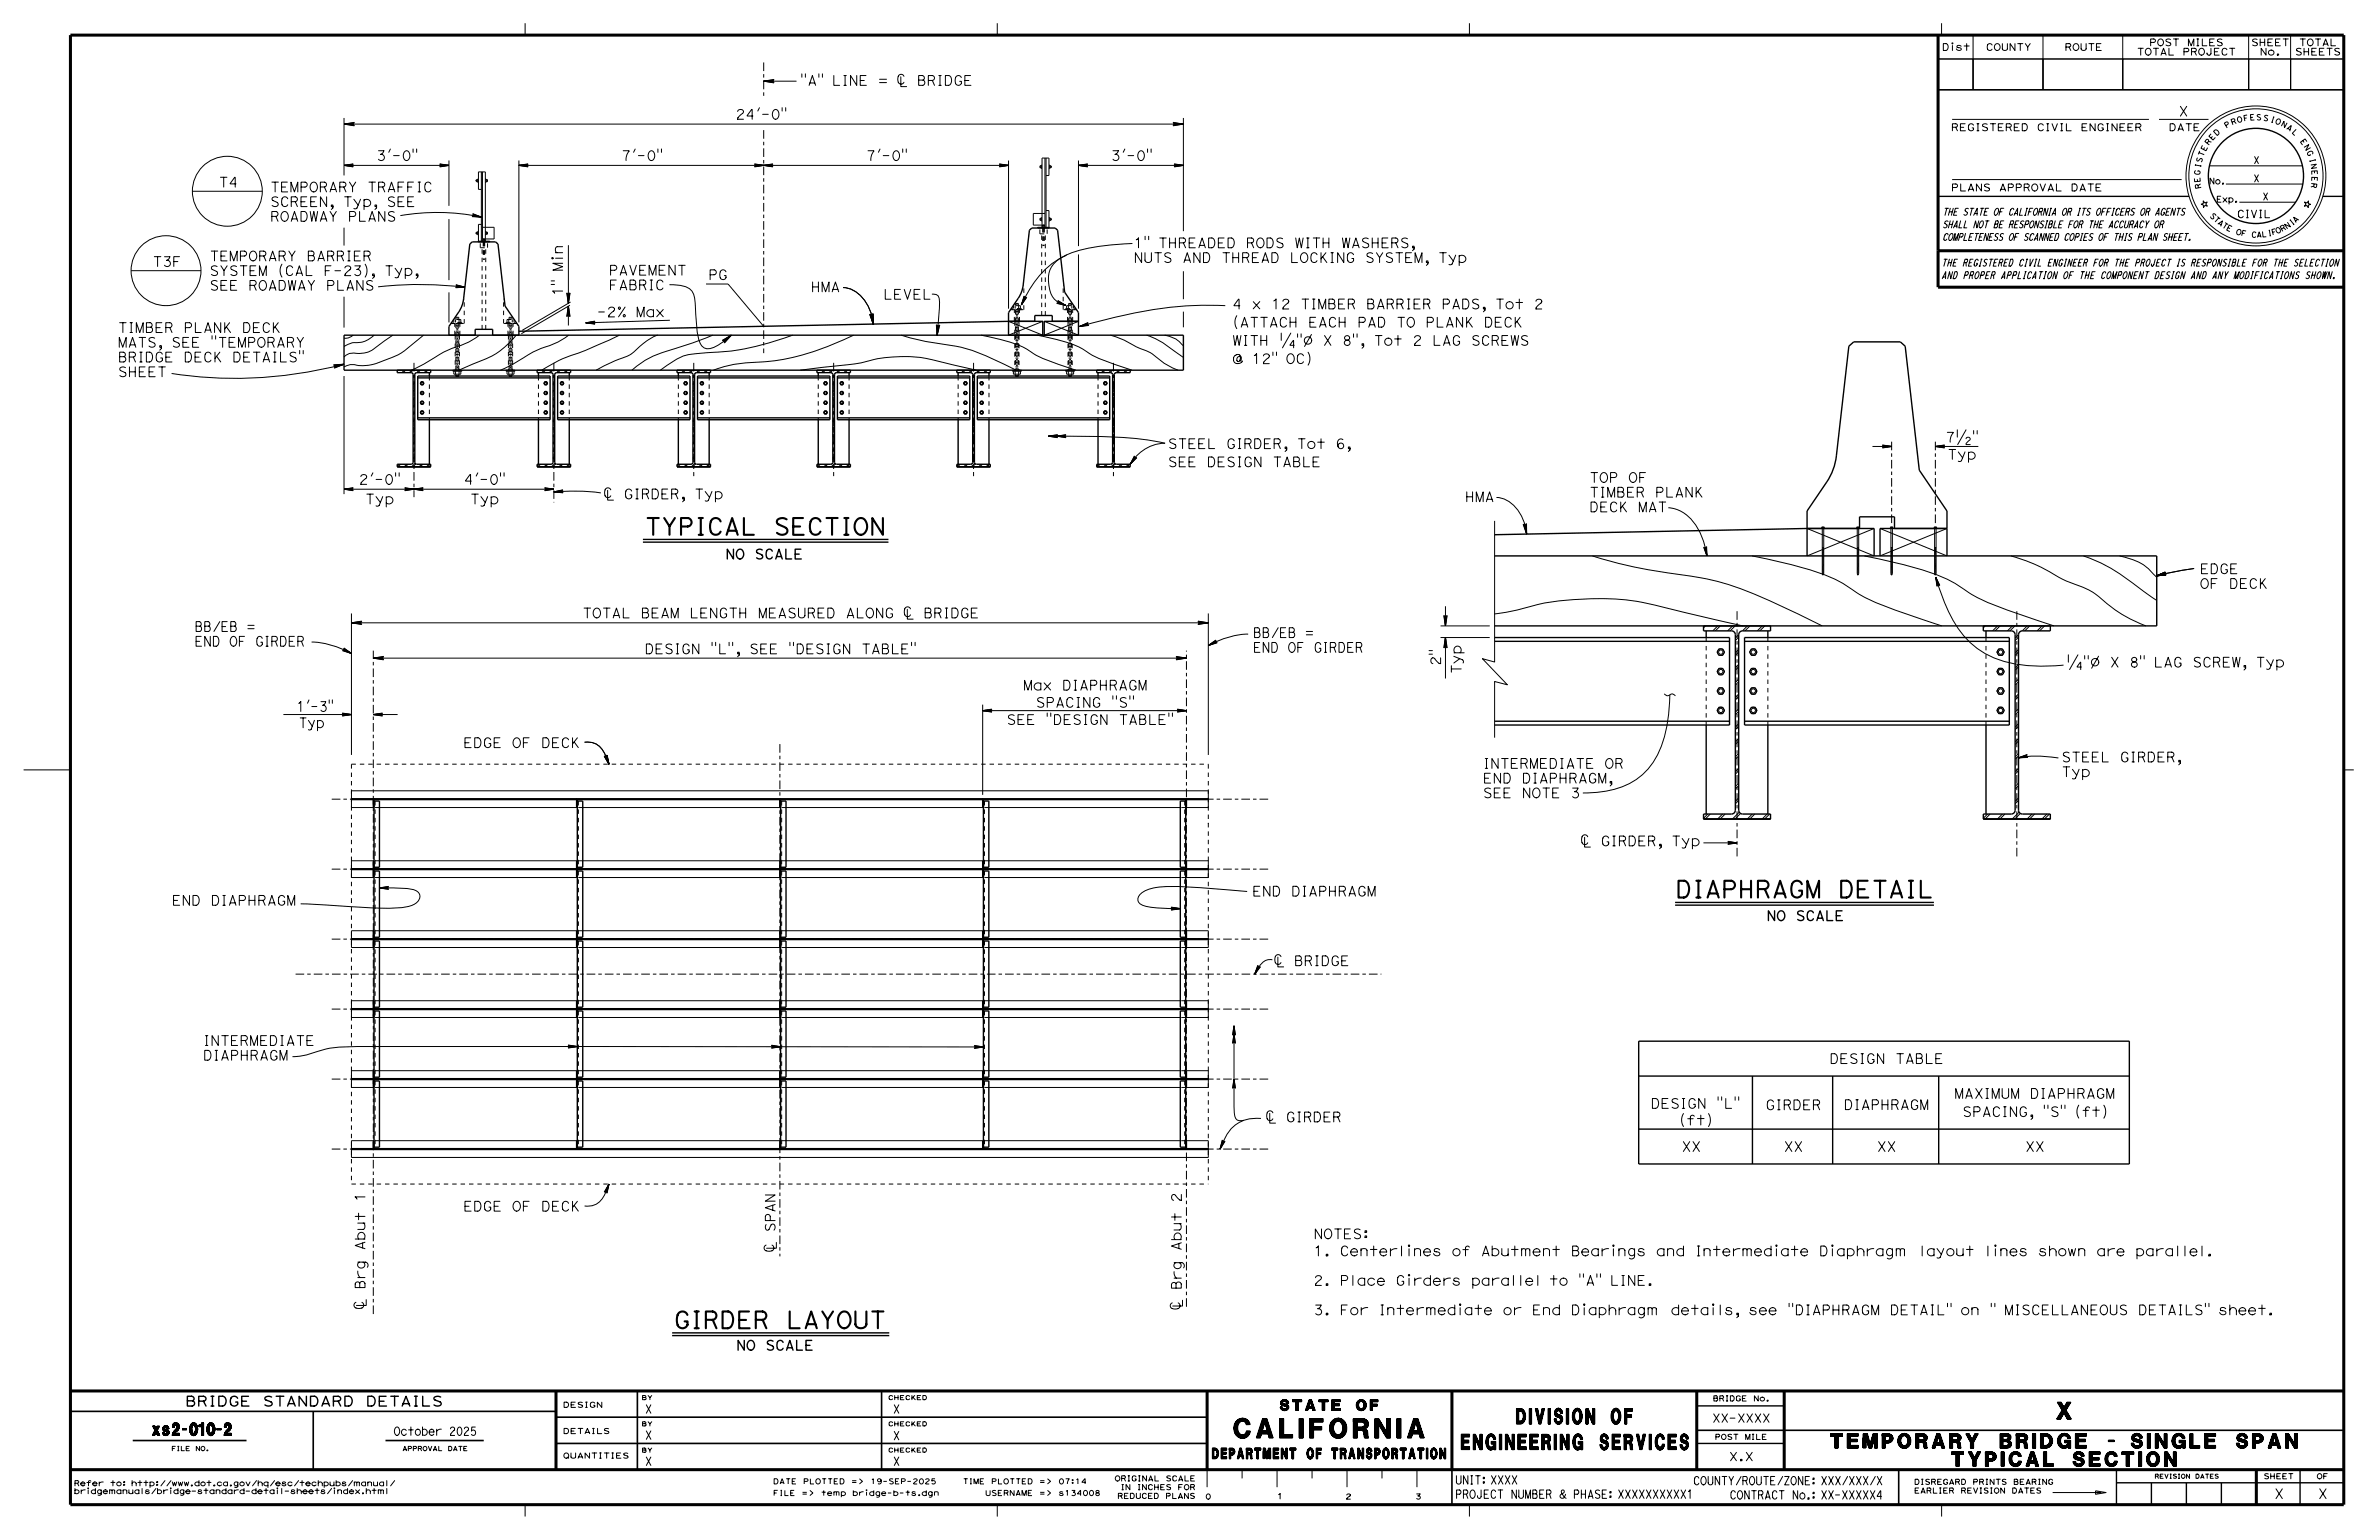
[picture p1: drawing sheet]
<svg xmlns="http://www.w3.org/2000/svg" width="432mm" height="279mm" viewBox="0 0 432 279" stroke-linecap="round" stroke-linejoin="round" font-family="sans-serif">
<defs><g id="words">
<text font-size="3.5" x="224" y="260.9">CALIFORNIA</text>
<g font-size="3">
<text x="117" y="97">TYPICAL SECTION</text>
<text x="304.1" y="162.8">DIAPHRAGM DETAIL</text>
<text x="122.3" y="241">GIRDER LAYOUT</text>
<text x="373.3" y="257.5">X</text>
</g>
<g font-size="2.8">
<text x="265.2" y="263">ENGINEERING SERVICES</text>
<text x="275.2" y="258.3">DIVISION OF</text>
</g>
<g font-size="2.6">
<text x="332.3" y="262.7">TEMPORARY BRIDGE - SINGLE SPAN</text>
<text x="354.2" y="266">TYPICAL SECTION</text>
</g>
<text font-size="2.2" x="27.7" y="260.4">xs2-010-2</text>
<g font-size="1.9">
<text x="232.3" y="255.9">STATE OF</text>
<text x="220" y="264.7">DEPARTMENT OF TRANSPORTATION</text>
</g>
<g font-size="1.8">
<text x="133.5" y="21.6">24'-0&quot;</text>
<text x="395.4" y="21.1">X</text>
<text x="68.3" y="29.1">3'-0&quot;</text>
<text x="112.7" y="29.1">7'-0&quot;</text>
<text x="157.2" y="29.1">7'-0&quot;</text>
<text x="201.6" y="29.1">3'-0&quot;</text>
<text x="39.7" y="33.9">T4</text>
<text x="49" y="34.8">TEMPORARY TRAFFIC</text>
<text x="49" y="40.1">ROADWAY PLANS</text>
<text x="49" y="37.5">SCREEN, Typ, SEE</text>
<text x="38" y="47.3">TEMPORARY BARRIER</text>
<text x="205.8" y="47.6">NUTS AND THREAD LOCKING SYSTEM, Typ</text>
<text x="205.8" y="45">1&quot; THREADED RODS WITH WASHERS,</text>
<text x="27.7" y="48.3">T3F</text>
<text x="38" y="52.7">SEE ROADWAY PLANS</text>
<text x="38" y="50">SYSTEM (CAL F-23), Typ,</text>
<text x="102.1" y="53.7" transform="rotate(-90 102.1 53.7)">1&quot; Min</text>
<text x="110.5" y="52.6">FABRIC</text>
<text x="110.5" y="49.9">PAVEMENT</text>
<text x="128.6" y="50.7">PG</text>
<text x="147.2" y="52.9">HMA</text>
<text x="108.4" y="57.5">-2% Max</text>
<text x="160.3" y="54.3">LEVEL</text>
<text x="223.7" y="59.4">(ATTACH EACH PAD TO PLANK DECK</text>
<text x="223.7" y="56">4 x 12 TIMBER BARRIER PADS, Tot 2</text>
<text x="21.4" y="65.7">BRIDGE DECK DETAILS&quot;</text>
<text x="21.4" y="63">MATS, SEE &quot;TEMPORARY</text>
<text x="21.4" y="60.3">TIMBER PLANK DECK</text>
<text x="223.7" y="66">@ 12&quot; OC)</text>
<text x="223.7" y="62.7">WITH ¼&quot;Ø X 8&quot;, Tot 2 LAG SCREWS</text>
<text x="21.4" y="68.3">SHEET</text>
<text x="212" y="81.4">STEEL GIRDER, Tot 6,</text>
<text x="353.1" y="80.2">7½&quot;</text>
<text x="353.4" y="83.3">Typ</text>
<text x="65.1" y="87.9">2'-0&quot;</text>
<text x="84.2" y="87.9">4'-0&quot;</text>
<text x="212" y="84.7">SEE DESIGN TABLE</text>
<text x="288.5" y="87.5">TOP OF</text>
<text x="66.3" y="91.4">Typ</text>
<text x="85.3" y="91.4">Typ</text>
<text x="265.9" y="91">HMA</text>
<text x="288.5" y="92.9">DECK MAT</text>
<text x="288.5" y="90.2">TIMBER PLANK</text>
<text x="131.7" y="101.4">NO SCALE</text>
<text x="399.3" y="106.8">OF DECK</text>
<text x="399.3" y="104.1">EDGE</text>
<text x="35.3" y="117.2">END OF GIRDER</text>
<text x="35.3" y="114.6">BB/EB =</text>
<text x="117" y="118.6">DESIGN &quot;L&quot;, SEE &quot;DESIGN TABLE&quot;</text>
<text x="227.4" y="118.3">END OF GIRDER</text>
<text x="227.4" y="115.7">BB/EB =</text>
<text x="185.7" y="125.2">Max DIAPHRAGM</text>
<text x="261.5" y="120.8" transform="rotate(-90 261.5 120.8)">2&quot;</text>
<text x="265.2" y="122.3" transform="rotate(-90 265.2 122.3)">Typ</text>
<text x="375" y="121">¼&quot;Ø X 8&quot; LAG SCREW, Typ</text>
<text x="53.8" y="129.1">1'-3&quot;</text>
<text x="181.7" y="131.4">SEE &quot;DESIGN TABLE&quot;</text>
<text x="188" y="128.3">SPACING &quot;S&quot;</text>
<text x="54.2" y="132">Typ</text>
<text x="84.1" y="135.6">EDGE OF DECK</text>
<text x="269.1" y="142.1">END DIAPHRAGM,</text>
<text x="269.1" y="139.4">INTERMEDIATE OR</text>
<text x="374.2" y="140.9">Typ</text>
<text x="374.2" y="138.2">STEEL GIRDER,</text>
<text x="269.1" y="144.7">SEE NOTE 3</text>
<text x="31.2" y="164.2">END DIAPHRAGM</text>
<text x="227.3" y="162.6">END DIAPHRAGM</text>
<text x="320.6" y="167">NO SCALE</text>
<text x="36.8" y="189.7">INTERMEDIATE</text>
<text x="36.8" y="192.3">DIAPHRAGM</text>
<text x="332.1" y="193">DESIGN TABLE</text>
<text x="299.6" y="201.1">DESIGN &quot;L&quot;</text>
<text x="320.4" y="201.3">GIRDER</text>
<text x="334.6" y="201.3">DIAPHRAGM</text>
<text x="354.7" y="199.3">MAXIMUM DIAPHRAGM</text>
<text x="356.2" y="202.6">SPACING, &quot;S&quot; (ft)</text>
<text x="304.7" y="204.1">(ft)</text>
<text x="305.2" y="208.9">XX</text>
<text x="323.7" y="208.9">XX</text>
<text x="340.6" y="208.9">XX</text>
<text x="367.5" y="208.9">XX</text>
<text x="84.1" y="219.7">EDGE OF DECK</text>
<text x="238.4" y="224.7">NOTES:</text>
<text x="238.4" y="227.8">1. Centerlines of Abutment Bearings and Intermediate Diaphragm layout lines shown are parallel.</text>
<text x="238.4" y="233.2">2. Place Girders parallel to &quot;A&quot; LINE.</text>
<text x="238.4" y="238.5">3. For Intermediate or End Diaphragm details, see &quot;DIAPHRAGM DETAIL&quot; on &quot; MISCELLANEOUS DETAILS&quot; sheet.</text>
<text x="133.6" y="245">NO SCALE</text>
<text x="33.6" y="255.1">BRIDGE STANDARD DETAILS</text>
<text x="412.8" y="271.9">X</text>
<text x="420.7" y="271.9">X</text>
</g>
<g font-size="1.5">
<text x="117.1" y="256.4">X</text>
<text x="162.1" y="256.4">X</text>
<text x="71.4" y="260.4">October 2025</text>
<text x="117.1" y="261.1">X</text>
<text x="162.1" y="261.2">X</text>
<text x="310.7" y="258">XX-XXXX</text>
<text x="117.1" y="265.9">X</text>
<text x="162.1" y="265.9">X</text>
<text x="264.1" y="269.3">UNIT: XXXX</text>
<text x="307.3" y="269.4">COUNTY/ROUTE/ZONE: XXX/XXX/X</text>
<text x="313.8" y="265">X.X</text>
<text x="264.1" y="271.8">PROJECT NUMBER &amp; PHASE: XXXXXXXXXX1</text>
<text x="313.9" y="272">CONTRACT No.: XX-XXXXX4</text>
</g>
<text font-size="1.4" x="406" y="39.5">CIVIL</text>
<g font-size="1.3">
<text x="354.1" y="23.7">REGISTERED CIVIL ENGINEER</text>
<text x="393.6" y="23.7">DATE</text>
<text x="409" y="29.7">X</text>
<text x="354.1" y="34.7">PLANS APPROVAL DATE</text>
<text x="409" y="33">X</text>
<text x="352.5" y="41.3">SHALL NOT BE RESPONSIBLE FOR THE ACCURACY OR</text>
<text x="352.5" y="39.1">THE STATE OF CALIFORNIA OR ITS OFFICERS OR AGENTS</text>
<text x="410.7" y="36.3">X</text>
<text x="352.5" y="43.6">COMPLETENESS OF SCANNED COPIES OF THIS PLAN SHEET.</text>
<text x="352.4" y="50.6">AND PROPER APPLICATION OF THE COMPONENT DESIGN AND ANY MODIFICATIONS SHOWN.</text>
<text x="352.4" y="48.3">THE REGISTERED CIVIL ENGINEER FOR THE PROJECT IS RESPONSIBLE FOR THE SELECTION</text>
</g>
<g font-size="1.2">
<text x="352.5" y="9.2">Dist</text>
<text x="360.4" y="9.2">COUNTY</text>
<text x="374.7" y="9.2">ROUTE</text>
<text x="387.8" y="10">TOTAL PROJECT</text>
<text x="390.1" y="8.3">POST MILES</text>
<text x="408.6" y="8.3">SHEET</text>
<text x="410.2" y="10">No.</text>
<text x="416.5" y="10">SHEETS</text>
<text x="417.3" y="8.3">TOTAL</text>
</g>
<g font-size="1.1">
<text x="400.9" y="33.4">No.</text>
<text x="402.3" y="36.7">Exp.</text>
</g>
<g font-size="1">
<text x="404.1" y="23.3" transform="rotate(-31 404.1 23.3)">P</text>
<text x="405.1" y="22.7" transform="rotate(-20 405.1 22.7)">R</text>
<text x="406.1" y="22.3" transform="rotate(-15 406.1 22.3)">O</text>
<text x="407.3" y="22" transform="rotate(-10 407.3 22)">F</text>
<text x="408.4" y="21.8" transform="rotate(-4 408.4 21.8)">E</text>
<text x="409.5" y="21.8" transform="rotate(1 409.5 21.8)">S</text>
<text x="410.7" y="21.8" transform="rotate(12 410.7 21.8)">S</text>
<text x="412" y="22.1" transform="rotate(17 412 22.1)">I</text>
<text x="412.9" y="22.3" transform="rotate(22 412.9 22.3)">O</text>
<text x="413.9" y="22.8" transform="rotate(28 413.9 22.8)">N</text>
<text x="414.9" y="23.3" transform="rotate(33 414.9 23.3)">A</text>
<text x="399.6" y="29.6" transform="rotate(-74 399.6 29.6)">S</text>
<text x="399.9" y="28.5" transform="rotate(-69 399.9 28.5)">T</text>
<text x="400.3" y="27.5" transform="rotate(-63 400.3 27.5)">E</text>
<text x="400.9" y="26.4" transform="rotate(-53 400.9 26.4)">R</text>
<text x="401.5" y="25.5" transform="rotate(-47 401.5 25.5)">E</text>
<text x="402.3" y="24.7" transform="rotate(-42 402.3 24.7)">D</text>
<text x="415.9" y="24" transform="rotate(44 415.9 24)">L</text>
<text x="417.4" y="25.6" transform="rotate(55 417.4 25.6)">E</text>
<text x="418.1" y="26.6" transform="rotate(60 418.1 26.6)">N</text>
<text x="418.6" y="27.6" transform="rotate(65 418.6 27.6)">G</text>
<text x="419.2" y="28.9" transform="rotate(76 419.2 28.9)">I</text>
<text x="419.4" y="29.8" transform="rotate(81 419.4 29.8)">N</text>
<text x="399.3" y="31.8" transform="rotate(-85 399.3 31.8)">G</text>
<text x="399.4" y="33.1" transform="rotate(-96 399.4 33.1)">E</text>
<text x="399.4" y="30.5" transform="rotate(-79 399.4 30.5)">I</text>
<text x="399.6" y="34.2" transform="rotate(-101 399.6 34.2)">R</text>
<text x="419.5" y="33.1" transform="rotate(98 419.5 33.1)">R</text>
<text x="419.6" y="30.9" transform="rotate(87 419.6 30.9)">E</text>
<text x="419.6" y="32" transform="rotate(92 419.6 32)">E</text>
<text x="401" y="39.2" transform="rotate(46 401 39.2)">S</text>
<text x="401.7" y="39.9" transform="rotate(41 401.7 39.9)">T</text>
<text x="402.4" y="40.6" transform="rotate(37 402.4 40.6)">A</text>
<text x="403.2" y="41.1" transform="rotate(32 403.2 41.1)">T</text>
<text x="404" y="41.7" transform="rotate(27 404 41.7)">E</text>
<text x="415" y="41.6" transform="rotate(-34 415 41.6)">N</text>
<text x="416" y="40.9" transform="rotate(-38 416 40.9)">I</text>
<text x="416.6" y="40.5" transform="rotate(-43 416.6 40.5)">A</text>
<text x="405.7" y="42.4" transform="rotate(18 405.7 42.4)">O</text>
<text x="406.7" y="42.7" transform="rotate(13 406.7 42.7)">F</text>
<text x="408.6" y="43" transform="rotate(4 408.6 43)">C</text>
<text x="409.6" y="43.1" transform="rotate(-1 409.6 43.1)">A</text>
<text x="410.5" y="43" transform="rotate(-6 410.5 43)">L</text>
<text x="411.7" y="42.9" transform="rotate(-10 411.7 42.9)">I</text>
<text x="412.4" y="42.7" transform="rotate(-15 412.4 42.7)">F</text>
<text x="413.3" y="42.4" transform="rotate(-24 413.3 42.4)">O</text>
<text x="414.2" y="42.1" transform="rotate(-29 414.2 42.1)">R</text>
<text x="102.2" y="255.3">DESIGN</text>
<text x="310.9" y="254.2">BRIDGE No.</text>
<text x="102.2" y="260.1">DETAILS</text>
<text x="311.2" y="261.2">POST MILE</text>
<text x="13.4" y="269.6">Refer to: http://www.dot.ca.gov/hq/esc/techpubs/manual/</text>
<text x="102.2" y="264.6">QUANTITIES</text>
<text x="140.3" y="269.2">DATE PLOTTED =&gt;</text>
<text x="158" y="269.2">19-SEP-2025</text>
<text x="174.7" y="269.2">TIME PLOTTED =&gt;</text>
<text x="192.1" y="269.2">07:14</text>
<text x="202.3" y="268.7">ORIGINAL SCALE</text>
<text x="347.4" y="269.3">DISREGARD PRINTS BEARING</text>
<text x="410.8" y="268.3">SHEET</text>
<text x="420.5" y="268.3">OF</text>
<text x="13.4" y="271">bridgemanuals/bridge-standard-detail-sheets/index.html</text>
<text x="140.3" y="271.3">FILE =&gt;</text>
<text x="149" y="271.3">temp bridge-b-ts.dgn</text>
<text x="178.8" y="271.3">USERNAME =&gt;</text>
<text x="192.1" y="271.3">s134008</text>
<text x="202.8" y="271.9">REDUCED PLANS</text>
<text x="203.4" y="270.3">IN INCHES FOR</text>
<text x="218.8" y="272">0</text>
<text x="231.8" y="271.9">1</text>
<text x="244.2" y="272">2</text>
<text x="256.9" y="272">3</text>
<text x="347.4" y="270.9">EARLIER REVISION DATES</text>
</g>
<g font-size=".8">
<text x="116.4" y="253.9">BY</text>
<text x="161.2" y="253.9">CHECKED</text>
<text x="31.1" y="263.2">FILE NO.</text>
<text x="73" y="263.2">APPROVAL DATE</text>
<text x="116.4" y="258.7">BY</text>
<text x="116.4" y="263.5">BY</text>
<text x="161.2" y="258.7">CHECKED</text>
<text x="161.2" y="263.5">CHECKED</text>
<text x="391.1" y="268.2">REVISION DATES</text>
</g>
</g></defs>
<g fill="none" stroke="#000" stroke-width=".18">
<path d="M95.3 4.2v2.2M137.8 19.5l-.3 .6M138.6 14.7h6M138.6 14.7l1.8 .2M138.6 14.7l1.8 .1M138.6 14.7l1.8 .3M138.6 14.7l1.9 .3-.1-.1M140.4 14.7h-1.8M140.4 14.6l.1-.2-1.9 .3M140.4 14.6l-1.8 .1M140.4 14.6l-.1 .1 .1 .2M140.4 14.5l-1.8 .2"/>
<path d="M142 19.5v.7M142.6 19.5v.7M145.5 13.4v.6M146.2 13.4v.6M146.9 15.5l.5-1.8 .6 1.8M147 15.1h.9M148.6 13.4v.6M149.3 13.4v.6M151.3 13.7v1.8h1.1M153.2 13.7h.4M153.2 15.5h.4M153.4 13.7v1.8"/>
<path d="M155.5 13.7v1.8l-1.1-1.8v1.8M156.1 14.6h.8M157.2 13.7h-1.1v1.8h1.1M159.6 14.4h1.3M159.6 15h1.3M163.5 13.9v1.8h1.1M164.1 13.8a.6 .6 0 0 0-.8-.3 .6 .6 0 0 0-.3 .8 .67 .67 0 0 0 .1 .8 .67 .67 0 0 0 .8 0l.2-.2M166.7 13.7h.7a.44 .44 0 0 1 .4 .4 .44 .44 0 0 1-.2 .4 .51 .51 0 0 1 .3 .5 .51 .51 0 0 1-.4 .5h-.8zM166.7 14.5h.9M168.5 14.6h.7l.4 .9M169.2 14.6a.45 .45 0 0 0 .4-.4 .45 .45 0 0 0-.4-.5h-.7v1.8M170.4 13.7h.4"/>
<path d="M170.4 15.5h.4M170.6 13.7v1.8M171.6 13.7h.6a1 1 0 0 1 0 1.8h-.6zM174.5 14.1a.6 .6 0 0 0-.8-.4 .6 .6 0 0 0-.3 .8 .66 .66 0 0 0 .1 .8 .66 .66 0 0 0 .9 0l.1-.5h-.3M175.1 14.6h.8M176.2 13.7h-1.1v1.8h1.1M181 4.2v2.2M266.7 4.2v2.2M351.8 10.7h6.3v5.6h-6.3zM351.8 10.7h73.6M352.4 4.2v2.2M354.4 8.3v.9"/>
<path d="M358.1 10.7h12.7v5.6h-12.7zM358.1 6.4v9.9M370.8 6.4v9.9M370.8 10.7h14.5v5.6h-14.5zM385.3 10.7h22.8v5.6h-22.8zM385.3 6.4v9.9M408.1 6.4v9.9M408.1 10.7h7.7v5.6h-7.7zM415.8 6.4v9.9M415.8 10.7h9.6v5.6h-9.6zM34.9 34.7h12.7M62.4 22.5l1.9 .3"/>
<path d="M62.4 22.5l1.9 .3-.1-.1M62.4 30l1.7 .3-.1-.2M62.4 30l1.7 .2M62.4 22.5h152.4M62.4 22.5l1.8 .2M62.4 22.5l1.8 .1M62.4 21.4v10.4M62.4 30h19.1M62.4 30l1.6 .1M64 29.9l-1.6 .1M64 29.9l.1-.2-1.7 .3M64 29.9v.2"/>
<path d="M64.1 29.8l-1.7 .2M64.2 22.4l-1.8 .1M64.2 22.4l-.1 .1 .1 .2M64.2 22.4l.1-.2-1.9 .3M64.3 22.3l-1.9 .2M70.9 27l-.3 .6M72.7 39.1a39.2 39.2 0 0 1 14.7 .3M75 27v.6M75.6 27v.6M79.9 29.8l1.6 .2M79.9 29.9l1.6 .1M79.9 29.9l-.1-.2 1.7 .3"/>
<path d="M79.9 29.9v.2M81.5 30l-1.6 .1M81.5 30l-1.7 .3 .1-.2M81.5 30l-1.6 .2M81.5 29.1v8.2M81.5 39.8v11M85.7 39.3l1.7 .1M85.8 39.2l-.1 .1 1.7 .1M85.8 39.2l1.6 .2M85.8 38.8l1.6 .6M85.9 38.9l1.5 .5M85.9 38.9l-.1-.1 1.6 .6"/>
<path d="M85.9 38.9v.2M85.9 39.1l1.5 .3M85.9 39l1.5 .4M85.9 39.1l-.1 .1M86.5 32.7l-.1 .1 .3 .1M86.5 32.7h.2M86.7 32.6h-.2v.4h.2M86.8 32.5h-.1v.6h.1M87.4 34.4h-.6v-3.2h1.3v12.2M87.4 31.2v12.6M87.6 31.2v12.2M88.1 32.5h.1v.6h-.1"/>
<path d="M88.2 32.6h.3v.4h-.3M88.2 32.9h.3M88.2 32.7h.3M94.2 30h88.9M94.2 29.1v29.4M94.2 30l1.7 .3-.1-.2M94.2 30l1.6 .1M94.2 30l1.5 .1M94.2 30l1.6 .2M95.7 29.9l-1.5 .1M95.8 29.9l.1-.2-1.7 .3M95.8 29.9l-1.6 .1"/>
<path d="M95.8 29.9v.2M95.8 29.8l-1.6 .2M115.3 27l-.3 .6M119.4 27v.6M120.1 27v.6M137 29.8l3.2 .4M137 29.9l3.2 .2M137 29.9l-.1-.2 3.4 .6-.1-.2M137 29.9v.2M137.1 29.9l3.1 .2M138.6 30l-1.6 .2M138.6 30l-1.6 .1"/>
<path d="M140.2 29.9l-3.1 .2M140.2 29.9l.1-.2-3.4 .6 .1-.2M140.2 29.9l-1.6 .1M140.2 29.9v.2M140.2 29.8l-1.6 .2M159.7 27l-.3 .6M163.8 27v.6M164.5 27v.6M181.4 29.8l1.7 .2M181.5 29.9l-.1-.2 1.7 .3M181.5 29.9v.2M181.5 29.9l1.6 .1"/>
<path d="M183.1 30l-1.6 .1M183.1 29.1v26.9M183.1 30l-1.7 .3 .1-.2M183.1 30l-1.7 .2M188.8 30.4h.2M188.8 30.2h.2M188.8 39.9h.2M188.8 39.7h.2M189 30.1h-.2v.3h.2M189 39.6h-.2v.4h.2M189.1 38.7h-1.6v2.1h1.6M189.1 29.9h-.1v.7h.1"/>
<path d="M189.1 39.5h-.1v.6h.1M189.7 28.7v12.5M189.9 31.8h.5v-3.1h-1.3v12.5M189.9 38.2h.5v3M189.9 28.7v12.5M190.4 29.9h.1v.7h-.1M190.4 39.5h.1v.6h-.1M190.5 30.1h.3v.3h-.3M190.5 30.4h.3M190.5 30.2h.4l-.1 .1M190.5 39.6h.3v.4h-.3M190.5 39.7h.4l-.1 .1"/>
<path d="M190.5 39.9h.3M195.7 30l1.7 .3-.1-.2M195.7 30l1.7 .2M195.7 30h19.1M195.7 30l1.6 .1M195.7 29.1v15.6M197.3 29.9l-1.6 .1M197.3 29.9l.1-.2-1.7 .3M197.3 29.9v.2M197.4 29.8l-1.7 .2M204.2 27l-.3 .6M208.3 27v.6"/>
<path d="M208.9 27v.6M213 22.3l1.8 .2M213 22.4l-.1-.2 1.9 .3M213 22.4l1.8 .1M213 22.4l.1 .1-.1 .2M213.1 22.4l1.7 .1M213.2 29.8l1.6 .2M213.2 29.9l-.1-.2 1.7 .3M213.2 29.9l1.6 .1M213.2 29.9v.2M214.8 30l-1.6 .1M214.8 22.5l-1.8 .3"/>
<path d="M214.8 22.5l-1.8 .2M214.8 22.5l-1.7 .1M214.8 21.4v20.5M214.8 30l-1.7 .3 .1-.2M214.8 30l-1.6 .2M214.8 22.5l-1.9 .3 .1-.1M354.3 32.6h41.7M354.3 21.7h35.7M391.9 21.7h9M399.9 36.4l.3 .4 .4-.1-.2 .3 .2 .4-.4-.1-.3 .4v-.5l-.4-.1 .4-.2zM401 30.1h16.9M404 33.4h14"/>
<path d="M406.5 36.7h10.2M418.3 36.7l.4 .1 .3-.3v.4l.4 .2-.4 .1v.5l-.3-.4-.4 .1 .2-.4zM23.8 49.1h12.7M51.2 47.9a2.22 2.22 0 0 0 0 2.4M62.4 41.3v3.3M62.4 53.8v5.6M66.3 47.9a2.22 2.22 0 0 1 0 2.4M68.6 52a70.1 70.1 0 0 1 15.8 .1M81.5 53v5.5M82.8 51.7l1.6 .4M82.8 52.1l-.1 .1 1.7-.1M82.8 52.1h1.6"/>
<path d="M82.8 51.8v-.1l1.6 .4M82.8 51.8l.1 .2M82.8 51.8l1.6 .3M82.8 52l1.6 .1M82.9 51.9l1.5 .2M82.9 52l1.5 .1M82.9 52l-.1 .1M84.4 52.1h-1.6M86.5 42.2l-.1 .2h.3M86.5 42.2h.2M86.7 42.1h-.2v.4h.2M86.8 43.8h2.1v.1h-2.1z"/>
<path d="M86.8 42h-.1v.6h.1M87.4 40.7h-.6v3.1M87.5 43.7l.6 .1M87.9 43.4v.3M88 43.4h-.3v.3M88.1 41.2h1.6v2.2h-1.6M88.1 42h.1v.6h-.1M88.1 43.7v-.3h-.5l-.1 .4M88.2 42.1h.3v.4h-.3M88.2 42.4h.3M88.2 42.2h.3M100 51h.7"/>
<path d="M100 51.6h.7M100.8 46.8h1.3M102.9 53.2l.3 1.8M103 53.2l-.1-.1 .3 1.9M103 53.2l.2 1.8M103.1 53.3l.1 1.7M103.2 55.6v1.7M103.2 55.6l-.3 1.8 .1-.1M103.2 44.5v10.5M103.2 55.6v3.5M103.2 55.6l.3 1.8-.2-.1M103.2 55.6l-.2 1.7"/>
<path d="M103.2 55.6l-.1 1.7M103.2 55.6l.2 1.8M103.2 55.6l.1 1.7M103.2 55.6l-.3 1.8M103.2 53.3v1.7M103.3 53.2l-.1 1.8M103.3 57.3l-.1-.1-.2 .1M103.3 53.2l.2-.1-.3 1.9M103.3 53.2l-.1 .1-.2-.1M103.4 53.2l-.2 1.8M103.4 55.4l-8.8 5.1M103.6 54.8l-8.8 5.1"/>
<path d="M106.3 58.6l1.6 .1M106.3 58.6h1.6M106.3 58.6l1.7 .1M106.3 58.6l1.7 .2-.1-.1M107.8 58.5l-1.5 .1M107.8 58.5l.1 .2M107.9 58.5l-1.6 .1M107.9 58.4l.1-.1-1.7 .3M107.9 58.4l-1.6 .2M107.9 58.4l-.1 .1M107.9 58.3l-1.6 .3M121.5 51.7a5.3 5.3 0 0 1 4.1 1.1 8.6 8.6 0 0 1 .7 4.2l.2 2.7a6 6 0 0 0 1 3.2 1.77 1.77 0 0 0 2 .1 13 13 0 0 0 3.2-2.2"/>
<path d="M121.6 58.1l-14.6 .5M128.2 51.5h3.9l6.5 7.7M153 52.2a6 6 0 0 1 5 4.4l.5 2.2M157.9 57.1l.6 1.7M158 57.1l.5 1.7M158 57.1l-.1-.1 .6 1.8M158 57.1l.2 .1M158.1 57.1l.4 1.7M158.2 57.2l.3 1.6M158.3 57.1l.2 1.7M158.3 57l-.1 .2M158.3 57l.2-.1v1.9"/>
<path d="M158.3 57l.2 1.8M158.4 57l.1 1.8M169.1 53.4a1.06 1.06 0 0 1 1.4 1v1.7l-.4 4.7M170 59l.1 1.8M170.1 59l-.2-.1 .2 1.9M170.1 59l.1 .1M170.1 59v1.8M170.2 59.1l-.1 1.7M170.3 59.1l-.2 1.7M170.4 59h.2l-.5 1.8M170.4 59l-.3 1.8M170.4 59l-.2 .1"/>
<path d="M170.5 59l-.4 1.8M183.1 58.3l6.2 2.5M185.9 53.8l-.5 1.5M186 53.8v.2M186 53.8l-.1-.1-.5 1.6M186 53.8l-.6 1.5M186 53.9l-.6 1.4M186 54l-.6 1.3M186.1 54l-.7 1.3M186.2 54l.2-.1-1 1.4M186.2 54h-.2M186.2 54l-.8 1.3"/>
<path d="M186.3 53.9l-.9 1.4M188.3 41.2h2.2v.2h-2.2zM189.1 41.2h.6M189.1 40.9h.6M189.3 58.3l-6.2 2.5M189.3 41.2v-.4h.2v.4M189.5 58.3l6.2 2.5M191.9 55l1.5 .4M191.9 54.9l-.1 .1 1.6 .4M191.9 54.9l1.5 .5M192 54.9l1.4 .5M192 54.6l1.4 .8"/>
<path d="M192 54.7l1.4 .7M192 54.7v-.2l1.4 .9M192 54.7l.1 .1M192 54.8l1.4 .6M192.1 54.8l1.3 .6M192.1 54.8l-.2 .1M193.6 46.2a15.7 15.7 0 0 0-7.4 7.5l-.8 1.6M195.7 46.2v9.8M195.7 58.3l-6.2 2.5M197.4 58.8l-1.4 .4M197.4 58.8l.1 .1M197.4 58.7l-1.4 .5"/>
<path d="M197.4 58.7v.1M197.4 58.7l.1-.2-1.5 .7M197.5 58.9l-1.5 .3M197.5 58.6l-1.5 .6M197.5 58.9l.1 .2-1.6 .1M197.6 59l-1.6 .2M205.5 44.2a33 33 0 0 0-12 2.1 4.7 4.7 0 0 0-3.2 4 4.8 4.8 0 0 0 1.8 4.5l1.3 .6M207.8 42.9v.6M208.5 42.9v.6M214.8 49.2v5.1M214.8 56.5v2.9M222.4 55.5a70.1 70.1 0 0 0-22.1 2.6l-4.3 1.1"/>
<path d="M224.5 57.3a2.23 2.23 0 0 0 0 2.3M38.5 60.9v.6M39.1 60.9v.6M54.4 63.6v.6M55 63.6v.6M60.8 66.4l-.1 .2M62.4 66.1a77.2 77.2 0 0 1-31.3 1.7M62.4 66.1l-1.7 .6M62.4 66.1l-1.6 .3M62.4 66.1l-1.7 .2M62.4 66.1l-1.7 .7v-.2M62.4 66.1l-1.9 .1 .3 .2"/>
<path d="M62.4 66.1l-1.7 .5M62.4 66.1l-1.6 .4M62.4 66.1l-1.8 .2M62.4 68.2v21.4M62.4 66.1l-1.7 .3M64.1 60.8l-.3 .2a1.88 1.88 0 0 1-1.4 .4M67.9 60.8a4.8 4.8 0 0 1-3.9 1.4l-1.6 .7M71.3 60.8l-2.2 1.5a5.7 5.7 0 0 1-3.6 1.8h-.8a2.39 2.39 0 0 0-2.3 .6M72.3 67.2l-.2 .1M73.4 67.2l-.5 .4M73.6 67.2l-.4 .4M74.7 67.2l-.4 .4"/>
<path d="M75 67.2l-.5 .4M75.3 79l-.3 .3M75.3 77.6l-.3 .3M75.3 76.3l-.3 .3M75.3 74.9l-.3 .3M75.3 73.6l-.3 .3M75.3 72.2l-.3 .3M75.3 70.9l-.3 .3M75.3 69.5l-.3 .3M75.3 68.2l-.3 .3M75.3 78.7l-.3 .3M75.3 77.4l-.3 .3"/>
<path d="M75.3 76l-.3 .3M75.3 74.7l-.3 .3M75.3 73.3l-.3 .3M75.3 72l-.3 .3M75.3 70.6l-.3 .4M75.3 69.3l-.3 .3M75.3 68l-.3 .3M76.1 67.2l-.5 .4M76.3 67.2l-.4 .4M76.4 69.2h.4l.2 .3-.2 .3h-.4l-.1-.3zM76.4 71h.4l.2 .3-.2 .3h-.4l-.1-.3zM76.4 72.8h.4l.2 .3-.2 .3h-.4l-.1-.3z"/>
<path d="M76.4 74.5h.4l.2 .3-.2 .3h-.4l-.1-.3zM76.9 60.8l-1 .8a16.7 16.7 0 0 1-4.5 3.1 14.9 14.9 0 0 1-6 1.6h-.7a2.6 2.6 0 0 0-2.3 .3M77.4 67.2l-.4 .4M77.7 67.2l-.5 .4M82.2 67.2h1.6v.2h-1.6zM82.4 67.4v.5h1.2v-.5M82.7 67.4v.5M82.7 67.9v.3M82.7 68.1h.6M83.3 67.9v.3M83.3 67.4v.5M87 60.8a20 20 0 0 1-5.7 2.7l-4.4 2.6-2.2 1.1"/>
<path d="M91.9 67.2h1.6v.2h-1.6zM92 67.4v.5h1.3v-.5M92.3 67.4v.5M92.4 68.1h.5M92.4 67.9v.3M92.9 67.9v.3M93 67.4v.5M93.7 60.8a14.4 14.4 0 0 1-7.2 5l-3.2 1.4M97.7 67.2l-.2 .1M98.8 67.2l-.5 .4M98.9 69.2h.3l.2 .3-.2 .3h-.3l-.2-.3zM98.9 71h.3l.2 .3-.2 .3h-.3l-.2-.3z"/>
<path d="M98.9 72.8h.3l.2 .3-.2 .3h-.3l-.2-.3zM98.9 74.5h.3l.2 .3-.2 .3h-.3l-.2-.3zM99 67.2l-.4 .4M100.1 67.2l-.4 .4M100.4 67.2l-.5 .4M100.7 79l-.3 .3M100.7 77.6l-.3 .3M100.7 76.3l-.3 .3M100.7 74.9l-.3 .3M100.7 73.6l-.3 .3M100.7 72.2l-.3 .3M100.7 70.9l-.3 .3"/>
<path d="M100.7 69.5l-.3 .3M100.7 68.2l-.3 .3M100.7 78.7l-.3 .3M100.7 77.4l-.3 .3M100.7 76l-.3 .3M100.7 74.7l-.3 .3M100.7 73.3l-.3 .3M100.7 72l-.3 .3M100.7 70.6l-.3 .4M100.7 69.3l-.3 .3M100.7 68l-.3 .3M101.5 67.2l-.5 .4"/>
<path d="M101.7 67.2l-.4 .4M101.8 69.2h.4l.1 .3-.1 .3h-.4l-.1-.3zM101.8 71h.4l.1 .3-.1 .3h-.4l-.1-.3zM101.8 72.8h.4l.1 .3-.1 .3h-.4l-.1-.3zM101.8 74.5h.4l.1 .3-.1 .3h-.4l-.1-.3zM102.8 67.2l-.4 .4M103 67.2l-.4 .4M103.2 60.8a20 20 0 0 1-5.7 2.7l-4.4 2.6-2.3 1.1M112.4 60.8l-6.4 2.9-3.8 1.4-3.9 2.1M119.4 60.8a14.5 14.5 0 0 0-4.8 3.4l-3.6 1.5-2.8 1.5M123.1 67.2l-.2 .1M124.2 67.2l-.5 .4"/>
<path d="M124.3 69.2h.3l.2 .3-.2 .3h-.3l-.2-.3zM124.3 71h.3l.2 .3-.2 .3h-.3l-.2-.3zM124.3 72.8h.3l.2 .3-.2 .3h-.3l-.2-.3zM124.3 74.5h.3l.2 .3-.2 .3h-.3l-.2-.3zM124.4 67.2l-.5 .4M125.5 67.2l-.4 .4M125.7 67.2l-.4 .4M126.1 79l-.3 .3M126.1 77.6l-.3 .3M126.1 76.3l-.3 .3M126.1 74.9l-.3 .3M126.1 73.6l-.3 .3"/>
<path d="M126.1 72.2l-.3 .3M126.1 70.9l-.3 .3M126.1 69.5l-.3 .3M126.1 68.2l-.3 .3M126.1 78.7l-.3 .3M126.1 77.4l-.3 .3M126.1 76l-.3 .3M126.1 74.7l-.3 .3M126.1 73.3l-.3 .3M126.1 72l-.3 .3M126.1 70.6l-.3 .4M126.1 69.3l-.3 .3"/>
<path d="M126.1 68l-.3 .3M126.9 67.2l-.5 .4M127.1 67.2l-.5 .4M127.2 69.2h.4l.1 .3-.1 .3h-.4l-.1-.3zM127.2 71h.4l.1 .3-.1 .3h-.4l-.1-.3zM127.2 72.8h.4l.1 .3-.1 .3h-.4l-.1-.3zM127.2 74.5h.4l.1 .3-.1 .3h-.4l-.1-.3zM128.2 67.2l-.4 .4M128.4 67.2l-.4 .4M129.4 60.8l-3 1.2-3.4 1.1a18.5 18.5 0 0 0-8.3 4.1M131.3 61.8l.1 .1M132.7 60.8l-1.3 1.2"/>
<path d="M132.7 60.8l-1.3 1.1M132.7 60.8l-1.2 1.3M132.7 60.8l-1.5 1M132.7 60.8l-1.6 1h.2M132.7 60.8l-1.2 1.4-.1-.3M132.7 60.8l-1.4 1M132.7 60.8l-1.2 1.4M143.9 60.8a47.6 47.6 0 0 1-16.6 3.3 9.3 9.3 0 0 0-6.3 2.2l-1.1 .9M145.2 67.2l10.7-1.3a26.8 26.8 0 0 1 15.9 0l5.4 1.3M148.4 67.2l-.1 .1M149.6 67.2l-.5 .4M149.7 69.2h.3l.2 .3-.2 .3h-.3l-.2-.3z"/>
<path d="M149.7 71h.3l.2 .3-.2 .3h-.3l-.2-.3zM149.7 72.8h.3l.2 .3-.2 .3h-.3l-.2-.3zM149.7 74.5h.3l.2 .3-.2 .3h-.3l-.2-.3zM149.8 67.2l-.5 .4M150.9 67.2l-.4 .4M151.1 67.2l-.4 .4M151.5 79l-.3 .3M151.5 77.6l-.3 .3M151.5 76.3l-.3 .3M151.5 74.9l-.3 .3M151.5 73.6l-.3 .3M151.5 72.2l-.3 .3"/>
<path d="M151.5 70.9l-.3 .3M151.5 69.5l-.3 .3M151.5 68.2l-.3 .3M151.5 78.7l-.3 .3M151.5 77.4l-.3 .3M151.5 76l-.3 .3M151.5 74.7l-.3 .3M151.5 73.3l-.3 .3M151.5 72l-.3 .3M151.5 70.6l-.3 .4M151.5 69.3l-.3 .3M151.5 68l-.3 .3"/>
<path d="M152.3 67.2l-.5 .4M152.5 67.2l-.5 .4M152.6 69.2h.4l.1 .3-.1 .3h-.4l-.2-.3zM152.6 71h.4l.1 .3-.1 .3h-.4l-.2-.3zM152.6 72.8h.4l.1 .3-.1 .3h-.4l-.2-.3zM152.6 74.5h.4l.1 .3-.1 .3h-.4l-.2-.3zM153.6 67.2l-.4 .4M153.8 67.2l-.4 .4M154.9 60.8a44.6 44.6 0 0 1-20.2 5.1l-3 .5-2.2 .8M163.6 60.8a105.1 105.1 0 0 0 11.3 2.3 47.6 47.6 0 0 1 9.5 4.1M173.8 67.2l-.1 .1M175 67.2l-.5 .4"/>
<path d="M175.1 69.2h.3l.2 .3-.2 .3h-.3l-.2-.3zM175.1 71h.3l.2 .3-.2 .3h-.3l-.2-.3zM175.1 72.8h.3l.2 .3-.2 .3h-.3l-.2-.3zM175.1 74.5h.3l.2 .3-.2 .3h-.3l-.2-.3zM175.2 67.2l-.5 .4M176.3 67.2l-.4 .4M176.5 67.2l-.4 .4M176.9 79l-.3 .3M176.9 77.6l-.3 .3M176.9 76.3l-.3 .3M176.9 74.9l-.3 .3M176.9 73.6l-.3 .3"/>
<path d="M176.9 72.2l-.3 .3M176.9 70.9l-.3 .3M176.9 69.5l-.3 .3M176.9 68.2l-.3 .3M176.9 78.7l-.3 .3M176.9 77.4l-.3 .3M176.9 76l-.3 .3M176.9 74.7l-.3 .3M176.9 73.3l-.3 .3M176.9 72l-.3 .3M176.9 70.6l-.3 .4M176.9 69.3l-.3 .3"/>
<path d="M176.9 68l-.3 .3M177.7 67.2l-.5 .4M177.9 67.2l-.5 .4M178 69.2h.4l.1 .3-.1 .3h-.4l-.2-.3zM178 71h.4l.1 .3-.1 .3h-.4l-.2-.3zM178 72.8h.4l.1 .3-.1 .3h-.4l-.2-.3zM178 74.5h.4l.1 .3-.1 .3h-.4l-.2-.3zM178.1 60.8l3.7 .9a18 18 0 0 1 6.7 3l2 .8 4.8 1.7M179 67.2l-.5 .4M179.2 67.2l-.4 .4M183.8 67.2h1.6v.2h-1.6zM183.9 67.4v.5h1.3v-.5"/>
<path d="M184.3 67.4v.5M184.3 68.1h.5M184.3 67.9v.3M184.8 67.9v.3M184.9 67.4v.5M188.3 60.8l3.7 .9a18 18 0 0 1 6.7 3l2 .8 4.8 1.7M190.3 79.1l1.7 .3-.1-.1M190.3 79.1l1.6 .2M190.3 79.1h3M190.3 79.1l1.5 .1M190.3 79.1h4a77 77 0 0 1 17.2 1.3 7.5 7.5 0 0 0-6.4 3.8M191.8 79.1l.1 .2"/>
<path d="M191.8 79.1l1.6 .2M191.8 79.1l1.6 .1M191.8 79.1l1.7 .3-.1-.1M191.8 79.1h-1.5M191.9 79l.1-.1-1.7 .2M191.9 79l-1.6 .1M191.9 79l-.1 .1M191.9 78.9l-1.6 .2M193.3 79.1l.1 .2M193.4 79.1h-1.6M193.4 79l-.1 .1M193.4 79l.1-.1-1.7 .2"/>
<path d="M193.4 79l-1.6 .1M193.4 67.2h1.6v.2h-1.6zM193.4 78.9l-1.6 .2M193.6 67.4v.5h1.3v-.5M193.9 67.4v.5M194 67.9v.3M194 68.1h.5M194.5 67.9v.3M194.5 67.4v.5M199.2 67.2l-.1 .1M200.3 67.2l-.4 .4M200.5 69.2h.3l.2 .3-.2 .3h-.3l-.2-.3z"/>
<path d="M200.5 71h.3l.2 .3-.2 .3h-.3l-.2-.3zM200.5 72.8h.3l.2 .3-.2 .3h-.3l-.2-.3zM200.5 74.5h.3l.2 .3-.2 .3h-.3l-.2-.3zM200.6 67.2l-.5 .4M201.6 60.8a24.6 24.6 0 0 1 5.1 2.3 8.8 8.8 0 0 1 4.1 2.4l1.2 .8 1.8 .9M201.7 67.2l-.5 .4M201.9 67.2l-.4 .4M202.3 79l-.4 .3M202.3 77.6l-.4 .3M202.3 76.3l-.4 .3M202.3 74.9l-.4 .3M202.3 73.6l-.4 .3"/>
<path d="M202.3 72.2l-.4 .3M202.3 70.9l-.4 .3M202.3 69.5l-.4 .3M202.3 68.2l-.4 .3M202.3 78.7l-.4 .3M202.3 77.4l-.4 .3M202.3 76l-.4 .3M202.3 74.7l-.4 .3M202.3 73.3l-.4 .3M202.3 72l-.4 .3M202.3 70.6l-.4 .4M202.3 69.3l-.4 .3"/>
<path d="M202.3 68l-.4 .3M203 67.2l-.4 .4M203.3 67.2l-.5 .4M204.4 67.2l-.5 .4M204.6 67.2l-.4 .4M208.1 60.8a20.2 20.2 0 0 1 6 3.6l.7 .5M211.4 60.8a5 5 0 0 1 3.4 1.9M231 63.9v.6M231.7 63.9v.6M232.6 60.4v1.4M234.3 60.4l-1.5 2.7M234.9 62.6h-.8l.6-.8 .1 1.3"/>
<path d="M235.5 60.6v.6M236.2 60.6v.6M237.4 63.9a2.23 2.23 0 0 1 0 2.4M238 60.7l-1.2 2.2M245.7 60.6v.6M246.3 60.6v.6M355.3 78v1.3M356.8 79.6a.37 .37 0 0 1 .5-.3 .37 .37 0 0 1 .3 .5l-.7 .6-.1 .3h.8M356.8 78l-1.5 2.7M358.2 78.1v.6M358.9 78.1v.6M62.4 88.8l1.7 .2-.1-.1"/>
<path d="M62.4 88.8l1.7 .2M62.4 88.8h38.1M62.4 88.8l1.6 .1M62.4 88.8h1.6M64 88.7l-1.6 .1M64 88.6l.1-.1-1.7 .3M64 88.6l-1.6 .2M64 88.6v.3M64.1 88.5l-1.7 .3M67.7 85.8l-.3 .6M71.8 85.8v.6M72.4 85.8v.6"/>
<path d="M72.5 84.2l-.4 .4M72.7 84.2l-.4 .5M73.5 88.5l3.3 .5M73.5 88.6v-.1l3.3 .5-.1-.1M73.5 88.6v.3M73.5 88.6l3.2 .3M73.6 88.7l3.1 .1M73.8 84.2l-.4 .5M74.1 84.2l-.5 .5M75.1 88.8l-1.6 .1M75.1 88.8l-1.6 .2M75.3 83l-.3 .3"/>
<path d="M75.3 81.6l-.3 .4M75.3 80.3l-.3 .3M75.3 82.8l-.3 .3M75.3 81.4l-.3 .3M75.3 80.1l-.3 .3M75.3 84.1l-.6 .6M75.5 84.2l-.5 .5M76.5 84.2l-.4 .5M76.7 88.7l-3.1 .1M76.7 88.6v.3M76.7 88.6l.1-.1-3.3 .5v-.1M76.7 88.6l-1.6 .2"/>
<path d="M76.7 84.2l-.4 .5M76.8 88.5l-1.7 .3M77.9 84.2l-.5 .5M78.1 84.2l-.5 .5M86.7 85.8l-.3 .6M90.8 85.8v.6M91.5 85.8v.6M97.9 84.2l-.4 .4M98.1 84.2l-.5 .5M98.9 88.5l1.6 .3M98.9 88.6l1.6 .2M98.9 88.6v-.1l1.6 .3"/>
<path d="M98.9 88.6v.3M99 88.7l1.5 .1M99.2 84.2l-.4 .5M99.4 84.2l-.4 .5M100.5 89.2l1.7 .2-.1-.1M100.5 89.2a40.5 40.5 0 0 1 8.6 .2M100.5 88.8h-1.5M100.5 88.8l-1.6 .2v-.1M100.5 88.8l-1.6 .2M100.5 89.2l1.6 .1M100.5 88.8l-1.6 .1M100.5 89.2l1.7 .2"/>
<path d="M100.7 83l-.3 .3M100.7 81.6l-.3 .4M100.7 80.3l-.3 .3M100.7 82.8l-.3 .3M100.7 81.4l-.3 .3M100.7 80.1l-.3 .3M100.7 84.1l-.6 .6M100.8 84.2l-.5 .5M101.9 84.2l-.4 .5M102 89.2h-1.5M102 89.2l.2-.3-1.7 .3M102 89.2l.1 .1"/>
<path d="M102.1 89.1l-1.6 .1M102.1 89.2h-1.6M102.1 89l-1.6 .2M102.1 88.9l-1.6 .3M102.1 84.2l-.4 .5M103.3 84.2l-.5 .5M103.5 84.2l-.5 .5M110.3 89v1.7h1M110.9 88.9a.6 .6 0 0 0-.8-.4 .6 .6 0 0 0-.4 .8 .67 .67 0 0 0 .2 .8 .67 .67 0 0 0 .8 .1l.2-.2M114.6 89.1a.6 .6 0 0 0-.7-.3 .6 .6 0 0 0-.4 .7 .66 .66 0 0 0 .2 .8 .66 .66 0 0 0 .8 0l.2-.5h-.4M115.4 88.7h.4M115.4 90.5h.4"/>
<path d="M115.6 88.7v1.8M116.6 89.6h.7l.4 .9M117.3 89.6a.45 .45 0 0 0 .4-.4 .45 .45 0 0 0-.4-.5h-.7v1.8M118.4 88.7h.6a1 1 0 0 1-.1 1.8h-.5zM120.1 89.6h.8M121.2 88.7h-1.1v1.8h1.2M121.9 89.6h.7l.4 .9M122.6 89.6a.45 .45 0 0 0 .4-.4 .45 .45 0 0 0-.4-.5h-.7v1.8M123.3 84.2l-.4 .4M123.5 84.2l-.5 .5M123.9 90.2h.3v.3h-.3zM124.2 90.5v.2l-.3 .3"/>
<path d="M124.6 84.2l-.4 .5M124.8 84.2l-.4 .5M126.1 83l-.3 .3M126.1 81.6l-.3 .4M126.1 80.3l-.3 .3M126.1 82.8l-.3 .3M126.1 81.4l-.3 .3M126.1 80.1l-.3 .3M126.1 84.1l-.6 .6M126.2 84.2l-.5 .5M126.3 88.7h1.2M126.9 88.7v1.8"/>
<path d="M127.3 84.2l-.4 .5M127.5 84.2l-.4 .5M128 89.2l.8 1M128.7 84.2l-.5 .5M128.9 84.2l-.5 .5M129.2 89.2l-.6 1.6-.3 .1h-.3M129.9 89.4a.7 .7 0 0 1 1-.1 .7 .7 0 0 1 0 1 .7 .7 0 0 1-1 0M129.9 89.2v1.9M148.7 84.2l-.4 .4M148.9 84.2l-.5 .5M150 84.2l-.5 .5M150.2 84.2l-.4 .5"/>
<path d="M151.5 83l-.3 .3M151.5 81.6l-.3 .4M151.5 80.3l-.3 .3M151.5 82.8l-.3 .3M151.5 81.4l-.3 .3M151.5 80.1l-.3 .3M151.5 84.1l-.6 .6M151.6 84.2l-.5 .5M152.7 84.2l-.5 .5M152.9 84.2l-.4 .5M154 84.2l-.4 .5M154.3 84.2l-.5 .5"/>
<path d="M174 84.2l-.3 .4M174.3 84.2l-.5 .5M175.4 84.2l-.5 .5M175.6 84.2l-.4 .5M176.9 83l-.3 .3M176.9 81.6l-.3 .4M176.9 80.3l-.3 .3M176.9 82.8l-.3 .3M176.9 81.4l-.3 .3M176.9 80.1l-.3 .3M176.9 84.1l-.6 .6M177 84.2l-.5 .5"/>
<path d="M178.1 84.2l-.5 .5M178.3 84.2l-.4 .5M179.4 84.2l-.4 .5M179.7 84.2l-.5 .5M199.4 84.2l-.3 .4M199.7 84.2l-.5 .5M200.8 84.2l-.5 .5M201 84.2l-.4 .5M202.3 83l-.4 .3M202.3 81.6l-.4 .4M202.3 80.3l-.4 .3M202.3 82.8l-.4 .3"/>
<path d="M202.3 81.4l-.4 .3M202.3 80.1l-.4 .3M202.3 84.1l-.6 .6M202.4 84.2l-.5 .5M203.5 84.2l-.5 .5M203.7 84.2l-.4 .5M204.8 84.2l-.4 .5M205.1 84.2l-.5 .5M205.9 82.8l-.8 1.4M206 82.9l-.9 1.3M206 83h.2M206 83l-.9 1.2"/>
<path d="M206 83l-.1-.3-.8 1.5M206.1 83l-1 1.2M206.2 83h.2l-1.3 1.2M206.2 83l-1.1 1.2M206.3 83l-1.2 1.2M271.3 94.5v25.6l-2.2-.6 4.5 4.7-2.3-.6v10.2M271.6 90.3a6 6 0 0 1 5 4.4l.5 2.2M276.5 95.1l.6 1.8M276.6 95.2l.5 1.7M276.7 95.2l.4 1.7M276.8 95.2l.3 1.7M276.8 95.2l.3-.2v1.9"/>
<path d="M276.8 95.2l-.4-.1 .7 1.8M276.9 95.2l.2 1.7M276.9 95.1l.2 1.8M277 95.1l.1 1.8M302.8 92.1a7.3 7.3 0 0 1 6 5l.8 2.4 .2 1.4M309.3 99.3l.5 1.6M309.4 99.3h-.2l.6 1.6M309.4 99.3l.4 1.6M309.4 99.3l.1 .1M309.4 99.4l.4 1.5M309.5 99.4l.3 1.5M309.6 99.3l.2 1.6"/>
<path d="M309.6 99.3l.2-.1v1.7M309.6 99.3l-.1 .1M309.7 99.2l.1 1.7M328 95.9l12.2 5M330.6 95.8l.5 .1zM330.7 95.7h.4M330.7 95.7v.1M330.7 95.7h.1M330.8 99.3h.2l-.2 .1M330.8 95.9v8.2l.1 .2 .1-.2M330.8 95.7h.2M330.8 95.7v.1"/>
<path d="M331 95.7h.1M331 95.7v8.4M331 99.9h-.2M331 99.7l-.2 .1M331 99.5l-.2 .1M331.1 95.7v.1M337 95.8l.5 .1zM337 95.7h.1M337 95.7h.5M337 95.7v.1M337.1 99.3h.3l-.3 .1M337.1 95.7h.2"/>
<path d="M337.1 95.7v8.4l.1 .2 .2-.2M337.3 95.7h.2M337.3 95.7v.1M337.4 95.9v8.2M337.4 99.9h-.3M337.4 99.7l-.3 .1M337.4 99.5l-.3 .1M337.5 95.7v.1M339.9 81h3.4M340.2 95.9l-12.2 5M341.2 95.9l12.2 5M341.7 80.8l1.6 .2"/>
<path d="M341.8 80.9l-.1-.2 1.6 .3M341.8 80.9l1.5 .1M341.8 80.9v.2M343.1 95.7h.1M343.1 95.7v.1M343.1 95.6l.5 .1M343.1 95.6v.1M343.2 99.3h.3l-.3 .1M343.2 95.7h.3M343.2 95.7v8.4l.1 .2 .2-.2M343.3 81l-1.6 .3 .1-.2M343.3 81l-1.5 .1"/>
<path d="M343.3 81l-1.6 .2M343.5 95.7h.1M343.5 95.7v8.4M343.5 99.9h-.3M343.5 99.7l-.3 .1M343.5 99.5l-.3 .1M343.6 95.7v.2h-.5l.5-.1M351 95.8h.5M351 95.7h.2M351.1 99.3h.3l-.3 .1M351.2 95.7h.2M351.2 95.7l-.1 8.4 .2 .2 .1-.2"/>
<path d="M351.3 81h7.8M351.3 81l1.6 .2M351.3 81l1.6 .1M351.3 81l1.5 .1M351.3 81l1.7 .3-.1-.2M351.4 95.7h.1M351.4 95.7v8.4M351.4 99.9h-.3M351.4 99.7l-.3 .1M351.4 99.5l-.3 .1M351.5 95.6v.3h-.5v-.2M351.5 95.6l-.5 .1"/>
<path d="M352.8 80.9l-1.5 .1M352.9 80.9v.2M352.9 80.9l.1-.2-1.7 .3M352.9 80.9l-1.6 .1M352.9 80.8l-1.6 .2M353.4 95.9l-12.2 5M56.6 116.5a15.8 15.8 0 0 1 7.2 2.1M62.2 118l1.6 .6M62.3 118l-.1 .1 1.6 .5M62.3 118l1.5 .6M62.4 117.9l1.4 .7M62.4 117.6l1.4 1"/>
<path d="M62.4 117.7l1.4 .9M62.4 117.7v-.1l1.4 1M62.4 117.7v.2M62.4 117.8l1.4 .8M62.4 117.9l-.1 .1M63.8 111.3v25.7M63.8 113h155.5M63.8 113l1.8 .2M63.8 113l1.7 .1M63.8 113l1.9 .3-.1-.1M65.5 112.9l-1.7 .1M65.6 112.8l-.1 .2 .1 .2"/>
<path d="M65.6 112.8l.1-.1-1.9 .3M65.6 112.8l-1.8 .2M67.8 119.4h147.5M67.8 119.4l1.8 .2M67.8 119.4l1.8 .3-.1-.1M67.8 119.4l1.7 .2M67.8 119.4l1.7 .1M69.5 119.3l-1.7 .1M69.5 119.2l-.1 .2 .1 .2M69.5 119.2l.1-.1-1.8 .3M69.5 119.2l-1.7 .2M69.6 119.2l-1.8 .2"/>
<path d="M106 110.3h1.2M106.6 110.3v1.8M107.9 110.5a.73 .73 0 0 1 .9 .1 .73 .73 0 0 1 .2 .9 .68 .68 0 0 1-.9 .6 .68 .68 0 0 1-.4-.9zM109.5 110.3h1.2M110.1 110.3v1.8M111.3 112.1l.6-1.8 .6 1.8M111.4 111.7h.9M113.1 110.3v1.8h1.1M116.6 110.3h.7a.44 .44 0 0 1 .3 .4 .44 .44 0 0 1-.2 .4 .51 .51 0 0 1 .3 .5 .51 .51 0 0 1-.3 .5h-.8zM116.6 111.1h.8M118.4 111.2h.7M119.4 110.3h-1v1.8h1.1"/>
<path d="M120.1 112.1l.6-1.8 .6 1.8M120.3 111.7h.9M121.8 112.1v-1.8l.7 1.8 .6-1.8v1.8M125.5 110.3v1.8h1.1M127.2 111.2h.7M128.2 110.3h-1v1.8h1.1M129.2 116.5v.6M129.9 116.5v.6M130.1 110.3v1.8l-1.1-1.8v1.8M131.9 110.7a.6 .6 0 0 0-.8-.3 .6 .6 0 0 0-.4 .7 .66 .66 0 0 0 .2 .8 .66 .66 0 0 0 .8 0l.2-.5h-.3M132.3 116.5v.6M132.5 110.3h1.2"/>
<path d="M133 116.5v.6M133.1 110.3v1.8M134.3 111.2h1M134.3 110.3v1.8M135.3 110.3v1.8M137.8 112.1v-1.8l.7 1.8 .6-1.8v1.8M139.7 111.2h.7M140.7 110.3h-1v1.8h1.1M141.4 112.1l.6-1.8 .6 1.8M141.6 111.7h.9M143.4 116.5v.6M144 116.5v.6"/>
<path d="M144.3 110.5a.58 .58 0 0 0-.7-.2 .58 .58 0 0 0-.4 .6l.6 .3a.47 .47 0 0 1 .5 .3 .47 .47 0 0 1-.2 .5l-.5 .1-.4-.2M144.9 110.3v1.4a.61 .61 0 0 0 .6 .4 .61 .61 0 0 0 .6-.4v-1.4M146.7 111.2h.7l.4 .9M147.4 111.2a.45 .45 0 0 0 .4-.4 .45 .45 0 0 0-.4-.5h-.7v1.8M148.5 111.2h.7M149.5 110.3h-1v1.8h1.1M150.3 110.3h.5a1 1 0 0 1 0 1.8h-.5zM153.8 112.1l.6-1.8 .6 1.8M153.9 111.7h.9M155.6 110.3v1.8h1.1M157.5 110.5a.73 .73 0 0 1 .9 .1 .73 .73 0 0 1 .1 .9 .68 .68 0 0 1-.8 .6 .68 .68 0 0 1-.5-.9zM160.2 110.3v1.8l-1.1-1.8v1.8"/>
<path d="M162 110.7a.6 .6 0 0 0-.8-.3 .6 .6 0 0 0-.3 .7 .66 .66 0 0 0 .1 .8 .66 .66 0 0 0 .9 0l.1-.5h-.3M164.7 110.5v1.8h1M165.3 110.5a.6 .6 0 0 0-.8-.4 .6 .6 0 0 0-.4 .8 .67 .67 0 0 0 .2 .8 .67 .67 0 0 0 .8 .1l.2-.3M165.5 116.5v.6M166.1 116.5v.6M167.9 110.3h.7a.44 .44 0 0 1 .3 .4 .44 .44 0 0 1-.2 .4 .51 .51 0 0 1 .3 .5 .51 .51 0 0 1-.3 .5h-.8zM167.9 111.1h.8M169.7 111.2h.7l.4 .9M170.4 111.2a.45 .45 0 0 0 .4-.4 .45 .45 0 0 0-.4-.5h-.7v1.8M171.6 110.3h.4M171.6 112.1h.4M171.8 110.3v1.8"/>
<path d="M172.8 110.3h.6a1 1 0 0 1-.1 1.8h-.5zM175.7 110.7a.6 .6 0 0 0-.8-.3 .6 .6 0 0 0-.4 .7 .66 .66 0 0 0 .2 .8 .66 .66 0 0 0 .9 0l.1-.5h-.3M176.3 111.2h.7M177.3 110.3h-1v1.8h1.1M213.5 119.2l1.8 .2M213.6 119.2l1.7 .2M213.6 119.2l-.1-.1 1.8 .3M213.6 119.2l.1 .2-.1 .2M213.6 119.3l1.7 .1M215.3 119.4l-1.8 .3 .1-.1M215.3 119.4l-1.8 .2M215.3 119.4l-1.7 .2"/>
<path d="M215.3 119.4l-1.7 .1M217.5 112.8l1.8 .2M217.5 112.8l.1 .2-.1 .2M217.5 112.8l-.1-.1 1.9 .3M217.6 112.9l1.7 .1M219.3 111.3v25.7M219.3 113l-1.9 .3 .1-.1M219.3 113l-1.8 .2M219.3 113l-1.7 .1M220.7 116.4l-1.4 .7M220.7 116.4l.1 .1M220.7 116.3l-1.4 .8"/>
<path d="M220.7 116.3v-.2l-1.4 1M220.7 116.3v.1M220.7 116.2l-1.4 .9M220.7 116.5l-1.4 .6M220.8 116.5l.1 .1-1.6 .5M220.8 116.5l-1.5 .6M220.9 116.6l-1.6 .5M226.6 115.1a15.8 15.8 0 0 0-7.3 2M259.4 118h.6M259.4 118.7h.6M261.5 115.7h8.9M261.5 113.6h8.9"/>
<path d="M262.1 111.7l.3 1.9M262.2 111.8l-.2-.1 .4 1.9M262.2 111.8l.2 1.8M262.3 111.8l.1 1.8M262.4 115.7l-.4 1.8h.2M262.4 115.7l-.3 1.8M262.4 110v3.6M262.4 115.7v7.4M262.4 115.7l.3 1.8-.3-.1-.2 .1M262.4 115.7l-.2 1.8M262.4 115.7l-.1 1.7M262.4 115.7l.2 1.8"/>
<path d="M262.4 115.7v1.7M262.4 115.7l.1 1.8M262.4 111.8v1.8M262.5 111.8l-.1 1.8M262.5 111.8l.2-.1-.3 1.9M262.5 111.8l-.1 .1-.2-.1M262.6 111.7l-.2 1.9M271.3 111.4l4-.7a51.3 51.3 0 0 1 24.1-1.1l16.9 4M289 100.9a104 104 0 0 0 18.7 3.8 51.3 51.3 0 0 1 14.7 4.8l8.3 4.1M309.5 113.6l-.3 .3M311.8 113.6l-.9 .9M312 117.7h.7l.3 .6-.3 .6h-.7l-.4-.6z"/>
<path d="M312.2 113.6l-.9 .9M314.5 113.6l-.9 .9M314.9 113.6l-.9 .9M315.6 118.3l-.6 .6M315.6 115.6l-.6 .6M315.6 117.8l-.6 .6M315.6 115.1l-.6 .7M317.2 113.6l-.9 .9M317.6 113.6l-.9 .9M317.9 117.7h.7l.3 .6-.3 .6h-.7l-.4-.6zM318 100.9a65.9 65.9 0 0 1 15.2 4.2l1.5 .9a29.4 29.4 0 0 0 9.2 4.6l8.5 3M319.9 113.6l-.9 .9"/>
<path d="M320.3 113.6l-.9 .9M331 104.1l-.2 .1M331 103.9l-.2 .1M331 103.8h-.2M331 103.6l-.2 .1M331 103.4l-.2 .1M331 103.2l-.2 .1M331 103.1l-.2 .1M331 102.9l-.2 .1M331 102.7l-.2 .1M331 102.6l-.2 .1M331 102.4l-.2 .1"/>
<path d="M331 102.2l-.2 .1M331 102.1h-.2M331 101.9l-.2 .1M331 101.7l-.2 .1M331 101.5l-.2 .1M331 101.4l-.2 .1M331 101.2l-.2 .1M331 101l-.2 .1M331 100.9l-.2 .1M331 100.7l-.2 .1M331 100.5l-.2 .1M331 100.4h-.2"/>
<path d="M331 100.2l-.2 .1M331 100l-.2 .1M337.4 103.9l-.3 .1M337.4 103.8h-.3M337.4 103.6l-.3 .1M337.4 103.4l-.3 .1M337.4 103.2l-.3 .1M337.4 103.1l-.3 .1M337.4 102.9l-.3 .1M337.4 102.7l-.3 .1M337.4 102.6l-.3 .1M337.4 102.4l-.3 .1"/>
<path d="M337.4 102.2l-.3 .1M337.4 102.1h-.3M337.4 101.9l-.3 .1M337.4 101.7l-.3 .1M337.4 101.5l-.3 .1M337.4 101.4l-.3 .1M337.4 101.2l-.3 .1M337.4 101l-.3 .1M337.4 100.9l-.3 .1M337.4 100.7l-.3 .1M337.4 100.5l-.3 .1M337.4 100.4h-.3"/>
<path d="M337.4 100.2l-.3 .1M337.4 100l-.3 .1M337.4 104.1l-.3 .1M338.4 100.9a65.9 65.9 0 0 1 15.1 4.2l1.6 .9a29.4 29.4 0 0 0 9.2 4.6l8.5 3M343.5 100.5l-.3 .1M343.5 100.4h-.3M343.5 100.2l-.3 .1M343.5 100l-.3 .1M343.5 103.9l-.3 .1M343.5 103.8h-.3M343.5 103.6l-.3 .1M343.5 103.4l-.3 .1"/>
<path d="M343.5 103.2l-.3 .1M343.5 103.1l-.3 .1M343.5 102.9l-.3 .1M343.5 102.7l-.3 .1M343.5 102.6l-.3 .1M343.5 102.4l-.3 .1M343.5 102.2l-.3 .1M343.5 102.1h-.3M343.5 101.9l-.3 .1M343.5 101.7l-.3 .1M343.5 101.5l-.3 .1M343.5 101.4l-.3 .1"/>
<path d="M343.5 101.2l-.3 .1M343.5 101l-.3 .1M343.5 100.9l-.3 .1M343.5 100.7l-.3 .1M343.5 104.1l-.3 .1M351.3 104.7a27.3 27.3 0 0 0 5.8 11.4 15.8 15.8 0 0 0 10.5 4.6l4.4 .1 2.5-.1M351.3 104.7l.3 1.6M351.3 104.7l.6 1.5M351.3 104.7l.8 1.5-.3-.1M351.3 104.7l.4 1.6M351.3 104.7l.4 1.5M351.3 104.7l.7 1.5"/>
<path d="M351.3 104.7l.3 1.7 .1-.1M351.3 104.7l.5 1.4M351.4 103.9l-.3 .1M351.4 103.8h-.3M351.4 103.6l-.3 .1M351.4 103.4l-.3 .1M351.4 103.2l-.3 .1M351.4 103.1l-.3 .1M351.4 102.9l-.3 .1M351.4 102.7l-.3 .1M351.4 102.6l-.3 .1M351.4 102.4l-.3 .1"/>
<path d="M351.4 102.2l-.3 .1M351.4 102.1h-.3M351.4 101.9l-.3 .1M351.4 101.7l-.3 .1M351.4 101.5l-.3 .1M351.4 101.4l-.3 .1M351.4 101.2l-.3 .1M351.4 101l-.3 .1M351.4 100.9l-.3 .1M351.4 100.7l-.3 .1M351.4 100.5l-.3 .1M351.4 100.4h-.3"/>
<path d="M351.4 100.2l-.3 .1M351.4 100l-.3 .1M351.4 104.1l-.2 .1M351.8 106.1l-.1 .2M360.3 113.6l-.3 .3M362.6 113.6l-.9 .9M362.8 117.7h.7l.3 .6-.3 .6h-.7l-.4-.6zM363 113.6l-.9 .9M365 100.9a34.7 34.7 0 0 1 9.3 4.2l.7 .3a18.6 18.6 0 0 1 6.2 3.1 24.7 24.7 0 0 0 8.3 5.1M365.3 113.6l-.9 .9M365.7 113.6l-.9 .9M366.4 118.3l-.6 .6"/>
<path d="M366.4 115.6l-.6 .6M366.4 117.8l-.6 .6M366.4 115.1l-.6 .7M368 113.6l-.9 .9M368.4 113.6l-.9 .9M370.6 113.6l-.9 .9M371.1 113.6l-.9 .9M375.4 118.8v1.3M377.2 118.8l-1.6 2.7M378.1 100.9a36.8 36.8 0 0 1 11.3 6.6l2.1 1.4M378.4 118.9v.7M379 118.9v.7"/>
<path d="M380.9 119.1l-1.3 2.1M384.7 100.9a9.5 9.5 0 0 1 5.8 2.9l1 .9M388.5 118.9v.7M389.2 118.9v.7M392.9 104.1l-1.4 .4M392.9 104.1l.1-.3-1.5 .7M392.9 104.1l.2 .2-1.6 .2M392.9 104l-1.4 .5M393 103.9l-1.5 .6M393 104.2l-1.5 .3M393.1 104.3l-1.6 .2M398.2 103.1l-3.8 .7-2.9 .7"/>
<path d="M4.3 139.7h8.5M51.4 129.6h12.4M56.1 127l-.3 .6M59.8 127v.6M60.3 127v.6M62.2 129.4l1.6 .2M62.2 129.5l1.6 .1M62.2 129.5l-.1-.1 1.7 .2M62.2 129.5v.3M62.3 129.6h1.5M63.8 129.6l-1.7 .3 .1-.1M63.8 129.6l-1.6 .3"/>
<path d="M63.8 129.6l-1.5 .1M63.8 129.6l-1.6 .2M67.8 129.6l1.6 .3-.1-.1M67.8 129.6l1.6 .3M67.8 129.6h4.4M67.8 129.6l1.5 .2M67.8 129.6l1.5 .1M69.3 129.6h-1.5M69.3 129.5v.3M69.3 129.5l.1-.1-1.6 .2M69.3 129.5l-1.5 .1M69.4 129.4l-1.6 .2"/>
<path d="M106.1 134.7a3.4 3.4 0 0 1 3.9 2.5l.5 1.4M109.7 137.2l.8 1.4M109.8 137.2h.2M109.8 137.2h-.1l.8 1.4M109.8 137.2l.7 1.4M109.9 137.2l.6 1.4M110 137.2l.5 1.4M110 137.2l.2-.2 .3 1.6M110.1 137.1l.4 1.5M110.1 137l.4 1.6M178.4 128.9l1.6 .3-.1-.1M178.4 128.9l1.6 .2"/>
<path d="M178.4 128.9h36.9M178.4 127.8v16.4M178.4 128.9l1.5 .2M178.4 128.9l1.5 .1M179.9 128.9h-1.5M179.9 128.8l.1-.1-1.6 .2M179.9 128.8l-1.5 .1M179.9 128.8v.3M180 128.7l-1.6 .2M190.1 129.4v.6M190.7 129.4v.6M202 126.2v.7"/>
<path d="M202.6 126.2v.7M205.1 126.2v.7M205.7 126.2v.7M212.2 129.4v.6M212.8 129.4v.6M213.7 128.7l1.6 .2M213.8 128.8l1.5 .1M213.8 128.8l-.1-.1 1.6 .2M213.8 128.8v.3M213.8 128.9h1.5M215.3 128.9l-1.6 .3 .1-.1M215.3 128.9l-1.6 .2"/>
<path d="M215.3 128.9l-1.5 .1M215.3 128.9l-1.5 .2M302.1 125.9a.7 .7 0 0 0 1.1 .1 .66 .66 0 0 1 .9 .3M303.1 126.1a23.2 23.2 0 0 1-3.1 12.3 12.6 12.6 0 0 1-9.5 5.3l-3.2 .2M312 121.2h.7l.3 .6-.3 .6h-.7l-.4-.6zM312 124.8h.7l.3 .6-.3 .6h-.7l-.4-.6zM312 128.3h.7l.3 .6-.3 .6h-.7l-.4-.6zM315.6 139.8l-.6 .6M315.6 137.1l-.6 .7M315.6 134.5l-.6 .6M315.6 131.8l-.6 .6M315.6 129.1l-.6 .6"/>
<path d="M315.6 126.4l-.6 .6M315.6 123.7l-.6 .6M315.6 121l-.6 .6M315.6 139.4l-.6 .6M315.6 136.7l-.6 .6M315.6 134l-.6 .6M315.6 131.3l-.6 .6M315.6 128.6l-.6 .6M315.6 125.9l-.6 .6M315.6 123.2l-.6 .6M315.6 120.5l-.6 .6M317.9 121.2h.7l.3 .6-.3 .6h-.7l-.4-.6z"/>
<path d="M317.9 124.8h.7l.3 .6-.3 .6h-.7l-.4-.6zM317.9 128.3h.7l.3 .6-.3 .6h-.7l-.4-.6zM362.8 121.2h.7l.3 .6-.3 .6h-.7l-.4-.6zM362.8 124.8h.7l.3 .6-.3 .6h-.7l-.4-.6zM362.8 128.3h.7l.3 .6-.3 .6h-.7l-.4-.6zM366.4 139.8l-.6 .6M366.4 137.1l-.6 .7M366.4 134.5l-.6 .6M366.4 131.8l-.6 .6M366.4 129.1l-.6 .6M366.4 126.4l-.6 .6M366.4 123.7l-.6 .6"/>
<path d="M366.4 121l-.6 .6M366.4 139.4l-.6 .6M366.4 136.7l-.6 .6M366.4 134l-.6 .6M366.4 131.3l-.6 .6M366.4 128.6l-.6 .6M366.4 125.9l-.6 .6M366.4 123.2l-.6 .6M366.4 120.5l-.6 .6M366.4 137.5a19.2 19.2 0 0 1 7.2 0M367.8 137.2l-1.4 .3M367.8 137.2l.3 .2-1.7 .1"/>
<path d="M367.9 137.1l-1.5 .4M367.9 137l-.1 .2M367.9 137v-.1l-1.5 .6M367.9 137l-1.5 .5M367.9 137.2l-1.5 .3M367.9 137.3l-1.5 .2M368 137.4l-1.6 .1M377.8 121h-.8l.6-.9 .1 1.4M425.4 139.7h1.8M63.8 149.3v.1M67.9 146.5h-4.1v-3h155.5v3h-4.1M67.9 156.2h-4.1v3h4.1"/>
<path d="M68.9 146.5h35.9M68.9 156.2h35.9M68.9 159.2h35.9M105.8 146.5h35.9M105.8 156.2h35.9M105.8 159.2h35.9M142.7 146.5h35.8M142.7 156.2h35.8M142.7 159.2h35.8M179.5 146.5h34.7M179.5 156.2h34.7M179.5 159.2h34.7"/>
<path d="M215.2 156.2h4.1v3h-4.1M219.3 149.3v.1M287.6 151.9v1.8h1.1M288.2 151.8a.6 .6 0 0 0-.8-.3 .6 .6 0 0 0-.3 .8 .67 .67 0 0 0 .1 .7 .67 .67 0 0 0 .8 .1l.2-.2M292 152a.6 .6 0 0 0-.8-.3 .6 .6 0 0 0-.3 .8 .66 .66 0 0 0 .1 .8 .66 .66 0 0 0 .9 0l.1-.6h-.3M292.7 151.7h.5M292.7 153.5h.5M293 151.7v1.8M293.9 152.6h.8l.4 .9M294.7 152.6a.45 .45 0 0 0 .4-.5 .45 .45 0 0 0-.4-.4h-.8v1.8M295.7 151.7h.6a1 1 0 0 1 0 1.8h-.6zM297.5 152.6h.7"/>
<path d="M298.5 151.7h-1v1.8h1.1M299.2 152.6h.8l.4 .9M300 152.6a.45 .45 0 0 0 .4-.5 .45 .45 0 0 0-.4-.4h-.8v1.8M301.2 153.2h.3v.3h-.3zM301.5 153.5v.2l-.3 .3M303.7 151.7h1.1M304.2 151.7v1.8M305.3 152.1l.8 1.1M306.5 152.1l-.6 1.6-.3 .2-.3-.1M307.2 152.3a.7 .7 0 0 1 1 0 .7 .7 0 0 1 0 1 .7 .7 0 0 1-1 0M307.2 152.2v1.8M309.2 152.9h6.1"/>
<path d="M310 147.7l-.8 .8M310.4 147.7l-.9 .9M312.7 147.7l-.9 .9M313.1 147.7l-.9 .9M313.7 152.7l1.6 .2M313.7 152.8l1.6 .1M313.7 152.8l-.1-.2 1.7 .3M313.7 152.8l.1 .1M313.7 152.9h1.6M313.8 152.9h1.5M313.8 152.9l-.1 .2M315.3 152.9l-1.7 .3 .1-.1"/>
<path d="M315.3 152.9l-1.6 .2M315.3 152.9l-1.6 .1M315.6 145.2l-.6 .6M315.6 142.5l-.6 .6M315.6 144.8l-.6 .6M315.6 142.1l-.6 .6M315.7 147.4l-1.3 1.2M315.9 147.6l-1 1M318 147.7l-.9 .9M318.5 147.7l-.9 .9M320.7 147.7l-.9 .9M321.2 147.7l-.9 .9"/>
<path d="M360.8 147.7l-.8 .8M361.2 147.7l-.9 .9M363.4 147.7l-.9 .9M363.9 147.7l-.9 .9M366.4 145.2l-.6 .6M366.4 142.5l-.6 .6M366.4 144.8l-.6 .6M366.4 142.1l-.6 .6M366.5 147.4l-1.3 1.2M366.7 147.6l-1 1M368.8 147.7l-.9 .9M369.3 147.7l-.9 .9"/>
<path d="M371.5 147.7l-.9 .9M372 147.7l-.9 .9M63.8 163v.1M67.9 168.9h-4.1v3h4.1M68.9 161.1l1.6 .3v-.2M68.9 161.1l1.6 .2M68.9 161.1h1.5M68.9 161.1a20.2 20.2 0 0 1 6.6 .5 1.28 1.28 0 0 1 .7 1.2 1.28 1.28 0 0 1-.8 1.1 9 9 0 0 1-4.8 .9l-16-.8M68.9 161.1l1.6 .1M68.9 161.1l1.5 .1M68.9 168.9h35.9M68.9 171.9h35.9"/>
<path d="M70.4 161.1l.1 .1M70.4 161l-1.5 .1M70.5 161v-.2l-1.6 .3M70.5 161l-1.6 .1M70.5 161l-.1 .1M70.5 160.9l-1.6 .2M105.8 168.9h35.9M105.8 171.9h35.9M142.7 168.9h35.8M142.7 171.9h35.8M179.5 168.9h34.7M179.5 171.9h34.7"/>
<path d="M212.6 164.6l1.6 .2M212.7 164.7l-.1-.1 1.6 .2M212.7 164.7v.1M212.7 164.7l1.5 .1M212.7 164.8h1.5M212.7 164.8v.2M214.2 164.8l-1.5 .1M214.2 164.8l-1.5 .2M214.2 164.8l-1.6 .3 .1-.1M214.2 164.8l-1.6 .3M215.2 168.9h4.1v3h-4.1M226.4 161.7l-5.6-.4a54.2 54.2 0 0 0-10.9-.3 4.3 4.3 0 0 0-3.3 1.8 1.11 1.11 0 0 0 .9 1.5l2.3 .4 4.4 .1"/>
<path d="M228.3 175.2l-.6 1.5M228.4 175.3l-.7 1.4M228.5 175.4l-.8 1.3M228.5 175.4l-.2-.3-.6 1.6M228.6 175.4h.2l-1.1 1.3M228.6 175.4h-.1M228.6 175.4l-.9 1.3M228.7 175.4l-1 1.3M230.9 174.1a2.23 2.23 0 0 0-2.4 1.3l-.8 1.3M231.9 173.6v1.8h1.1M232.5 173.6a.6 .6 0 0 0-.8-.4 .6 .6 0 0 0-.3 .8 .67 .67 0 0 0 .1 .8 .67 .67 0 0 0 .9 0l.1-.2M235.2 173.4h.6a.44 .44 0 0 1 .4 .4 .44 .44 0 0 1-.2 .5 .5 .5 0 0 1 .3 .4 .5 .5 0 0 1-.4 .5h-.7z"/>
<path d="M235.2 174.3h.8M236.9 174.3h.7l.4 .9M237.6 174.3a.44 .44 0 0 0 .4-.4 .44 .44 0 0 0-.4-.5h-.7v1.8M238.8 173.4h.4M238.8 175.2h.4M239 173.4v1.8M240 173.4h.6a1 1 0 0 1 0 1.8h-.6zM242.9 173.8a.6 .6 0 0 0-.8-.3 .6 .6 0 0 0-.3 .7 .66 .66 0 0 0 .1 .8 .66 .66 0 0 0 .9 0l.1-.5h-.3M243.5 174.3h.8M244.6 173.4h-1.1v1.8h1.1M67.9 181.6h-4.1v3h4.1M67.9 194.3h-4.1v3h4.1"/>
<path d="M68.9 181.6h35.9M68.9 184.6h35.9M68.9 194.3h35.9M68.9 197.3h35.9M103.2 189.7l1.6 .2M103.2 189.7l-.1-.1 1.7 .3M103.2 189.7l.1 .2M103.2 189.8l1.6 .1M103.3 189.9h1.5M103.3 189.9l-.1 .1M104.8 189.9h-1.6M104.8 189.9l-1.6 .1"/>
<path d="M104.8 189.9l-1.7 .3 .1-.2M104.8 189.9l-1.6 .2M105.8 181.6h35.9M105.8 184.6h35.9M105.8 194.3h35.9M105.8 197.3h35.9M140.1 189.7l1.6 .2M140.1 189.8l1.6 .1M140.1 189.8l-.1-.2 1.7 .3M140.1 189.8l.1 .1M140.2 189.9h1.5M140.2 189.9l-.1 .1"/>
<path d="M141.7 189.9l-1.7 .3 .1-.2M141.7 189.9l-1.6 .2M141.7 189.9l-1.6 .1M142.7 181.6h35.8M142.7 184.6h35.8M142.7 194.3h35.8M142.7 197.3h35.8M176.9 189.7l1.6 .2M176.9 189.8l1.6 .1M176.9 189.8l-.1-.1 1.7 .2M176.9 189.8l.1 .1M177 189.9h1.5"/>
<path d="M177 189.9l-.1 .2M178.5 189.9h-111.7a27 27 0 0 0-9.1 .8l-2.9 .9-1.7 .1M178.5 189.9l-1.7 .3 .1-.1M178.5 189.9l-1.6 .3M178.5 189.9l-1.5 .1M178.5 189.9l-1.6 .2M179.5 181.6h34.7M179.5 184.6h34.7M179.5 194.3h34.7M179.5 197.3h34.7M215.2 181.6h4.1v3h-4.1M215.2 194.3h4.1v3h-4.1"/>
<path d="M224 186.1v1.6M224 195.8v1.5M224 187.6v1.6M224 186.1l.1 1.6M224 195.8l.1 1.6M224 187.6l.1 1.6M224 186.1l-.3 1.7 .1-.1M224 195.8l-.3 1.6h.1M224 187.6l-.3 1.7 .1-.1M224 186.1l-.2 1.7M224 195.8l-.2 1.6M224 187.6l-.2 1.6"/>
<path d="M224 187.6l-.2 .1M224 197.3l-.2 .1M224 189.1l-.2 .1M224 186.1v14.6a3.9 3.9 0 0 0 .4 2.4l.3 .2h1M224 186.1v3M224 186.1l.3 1.7-.2-.1M224 186.1l-.2 1.6M224 187.6l.1 .1M224 186.1l-.1 1.6M224 186.1l.2 1.7M224 195.8l.3 1.6h-.2M224 197.3l.1 .1"/>
<path d="M224 195.8l-.1 1.5M224 195.8l.2 1.6M224 187.6l.3 1.7-.2-.1M224 189.1l.1 .1M224 187.6l-.1 1.6M224 187.6l.2 1.6M311.8 199v.6M312.5 199v.6M314.9 199v.6M315.6 199v.6M66.2 217.2h-1.7l.3 .4M67.9 207h-4.1v3h155.5v-3h-4.1"/>
<path d="M68.9 207h35.9M105.8 207h35.9M110.5 214.8l-.2 .8a4.1 4.1 0 0 1-3.3 3.2h-.9M110.5 214.8l-.3 1.7-.2-.3M110.5 214.8l-.5 1.4M110.5 214.8l-.6 1.4M110.5 214.8l-.8 1.5 .3-.1M110.5 214.8l-.4 1.6M110.5 214.8l-.5 1.5M110.5 214.8l-.8 1.5M110.5 214.8l-.7 1.5M138.9 216.8h1.8l-1.8 1.1h1.8"/>
<path d="M140.3 218.7v.9M140.7 218.5l-1.8 .6 1.8 .6M142.7 207h35.8M179.5 207h34.7M214.4 216.7v1.1a2.06 2.06 0 0 1-1.2-1.1 .52 .52 0 0 0-.6 .5 .52 .52 0 0 0 .4 .6M221.9 206.9l-.5 1.6M221.9 207l-.5 1.5M222 207l-.6 1.5M222 207.1l-.2-.3-.4 1.7M222 207.1l-.6 1.4M222 207.1l.4-.1-1 1.5M222.1 207.1l-.7 1.4"/>
<path d="M222.2 207.1l-.8 1.4M222.3 207.1l-.9 1.4M228.9 202.9a6.4 6.4 0 0 0-7 4.5l-.5 1.1M230.5 202v1.8h1M231 201.9a.6 .6 0 0 0-.7-.3 .6 .6 0 0 0-.4 .7 .67 .67 0 0 0 .2 .8 .67 .67 0 0 0 .8 .1l.1-.2M234.8 202.1a.6 .6 0 0 0-.7-.3 .6 .6 0 0 0-.4 .8 .66 .66 0 0 0 .2 .8 .66 .66 0 0 0 .8 0l.1-.6h-.3M235.6 201.8h.4M235.6 203.5h.4M235.8 201.8v1.7M236.8 202.6h.7l.4 .9M237.5 202.6a.45 .45 0 0 0 .4-.4 .45 .45 0 0 0-.4-.4h-.7v1.7M238.6 201.8h.5a1 1 0 0 1 0 1.7h-.5z"/>
<path d="M240.3 202.7h.8M241.4 201.8h-1.1v1.7h1.1M242.1 202.6h.7l.4 .9M242.8 202.6a.45 .45 0 0 0 .4-.4 .45 .45 0 0 0-.4-.4h-.7v1.7M305.6 202a2.23 2.23 0 0 0 0 2.4M310.1 202a2.23 2.23 0 0 1 0 2.4M371.1 200.5v.6M371.7 200.5v.6M374.2 200.5v.6M374.8 200.5v.6M377.3 200.5a2.23 2.23 0 0 0 0 2.4M381.9 200.5a2.23 2.23 0 0 1 0 2.4"/>
<path d="M64.5 220.7h1.7M64.5 224.8h1.7M64.6 236.3a.6 .6 0 0 0-.3 .7 .6 .6 0 0 0 .7 .4 .67 .67 0 0 0 .8-.2 .67 .67 0 0 0 .1-.8l-.2-.1M64.6 232.7l.4-.1 .3 .2a.5 .5 0 0 1 .5-.3 .5 .5 0 0 1 .4 .4v.7h-1.7v-.6zM64.9 221.9h1.3M64.9 230.6l.1 .6 .3 .6M64.9 231.8h1.3M65 229h1.4a.58 .58 0 0 1 .3 .9M65.1 220.1v1.2M65.1 224.8a.7 .7 0 0 1 0-1 .7 .7 0 0 1 1 0 .7 .7 0 0 1 0 1M65.2 229a.59 .59 0 0 0-.1 .9 .59 .59 0 0 0 .9 0 .59 .59 0 0 0-.1-.9M65.3 232.8v.8"/>
<path d="M65.8 225.5v.9M65.9 221.9a.68 .68 0 0 1 0 1.2h-1M66.2 225.4l-1.7 .6 1.7 .6M66.5 235.8v1h-1.8M139.1 225.9a.6 .6 0 0 0-.4 .8 .6 .6 0 0 0 .8 .3 .67 .67 0 0 0 .8-.1 .67 .67 0 0 0 0-.9l-.2-.1M139.1 222.2a.58 .58 0 0 0-.2 .6 .58 .58 0 0 0 .5 .4l.4-.5a.48 .48 0 0 1 .2-.6 .48 .48 0 0 1 .6 .1l.1 .4-.2 .6M139.8 221.4v-.7a.45 .45 0 0 0-.4-.4 .45 .45 0 0 0-.5 .4v.7h1.8M140.9 225.4v1.1h-1.8M212.6 220.8h1.8M212.6 224.9h1.8M212.8 236.4a.6 .6 0 0 0-.4 .7 .6 .6 0 0 0 .8 .4 .67 .67 0 0 0 .8-.2 .67 .67 0 0 0 .1-.8l-.3-.1M212.8 232.8l.4-.1 .3 .2a.5 .5 0 0 1 .4-.3 .5 .5 0 0 1 .5 .4v.7h-1.8v-.6z"/>
<path d="M213.1 222h1.3M213.1 230.7l.1 .6 .3 .6M213.1 231.9h1.3M213.1 229.1h1.4a.58 .58 0 0 1 .3 .9M213.2 220.2v1.2M213.3 224.9a.7 .7 0 0 1-.1-1 .7 .7 0 0 1 1 0 .7 .7 0 0 1 0 1M213.4 229.1a.59 .59 0 0 0-.1 .9 .59 .59 0 0 0 .9 0 .59 .59 0 0 0-.1-.9M213.5 232.9v.8M214 225.6v.9M214.1 222a.68 .68 0 0 1 0 1.2h-1M214.4 225.5l-1.8 .6 1.8 .6M214.6 235.9v1.1h-1.7"/>
<path d="M255.7 226.6v1.3M255.7 231.9v1.3M265 237.3v1.2M286.8 231.1v.6M287.4 231.1v.6M287.5 237.3v1.2M289.8 231.1v.6M290.5 231.1v.6M292.8 226.6v1.3M310.9 237.3v1.2M322.4 226.6v1.3M324.7 236.5v.6"/>
<path d="M325.4 236.5v.6M332.6 226.6v1.3M353.5 236.5v.6M354.1 236.5v.6M361.4 236.5v.6M362.1 236.5v.6M362.2 226.6v1.3M400.3 236.5v.6M400.9 236.5v.6M16 270.3v.7M31 270.3v.7M50.3 270.3v.7"/>
<path d="M60.7 270.3v.7M95.3 273v2.1M157.3 270.7v.6M181 273v2.1M219.1 266.6v3.2M225.4 266.6v1.6M231.8 266.6v3.2M238.1 266.6v1.6M244.5 266.6v3.2M250.8 266.6v1.6M257.2 266.6v3.2M266.7 273v2.1"/>
<path d="M352.4 273v2.1M372.6 270.8h8.8M380.4 270.5l1.9 .3-1.9 .3zM380.7 270.7l.6 .1-.6 .1z"/>
<circle cx="354.4" cy="7.9" r=".09"/>
<circle cx="41.3" cy="34.7" r="6.3"/>
<circle cx="409.5" cy="31.9" r="12.7"/>
<circle cx="409.5" cy="31.9" r="12.2"/>
<circle cx="30.1" cy="49.1" r="6.3"/>
<circle cx="100.3" cy="46.9" r=".12"/>
<circle cx="76.6" cy="71.3" r=".3"/>
<circle cx="76.6" cy="69.5" r=".3"/>
<circle cx="76.6" cy="73.1" r=".3"/>
<circle cx="76.6" cy="74.8" r=".3"/>
<circle cx="76.6" cy="74.8" r=".2"/>
<circle cx="76.6" cy="71.3" r=".2"/>
<circle cx="76.6" cy="69.5" r=".2"/>
<circle cx="76.6" cy="73.1" r=".2"/>
<circle cx="99.1" cy="71.3" r=".2"/>
<circle cx="99.1" cy="73.1" r=".2"/>
<circle cx="99.1" cy="69.5" r=".2"/>
<circle cx="99.1" cy="74.8" r=".2"/>
<circle cx="99.1" cy="73.1" r=".3"/>
<circle cx="99.1" cy="69.5" r=".3"/>
<circle cx="99.1" cy="71.3" r=".3"/>
<circle cx="99.1" cy="74.8" r=".3"/>
<circle cx="102" cy="71.3" r=".3"/>
<circle cx="102" cy="69.5" r=".3"/>
<circle cx="102" cy="73.1" r=".3"/>
<circle cx="102" cy="74.8" r=".3"/>
<circle cx="102" cy="71.3" r=".2"/>
<circle cx="102" cy="69.5" r=".2"/>
<circle cx="102" cy="73.1" r=".2"/>
<circle cx="102" cy="74.8" r=".2"/>
<circle cx="124.4" cy="69.5" r=".2"/>
<circle cx="124.4" cy="74.8" r=".2"/>
<circle cx="124.4" cy="71.3" r=".2"/>
<circle cx="124.4" cy="73.1" r=".2"/>
<circle cx="124.4" cy="71.3" r=".3"/>
<circle cx="124.4" cy="69.5" r=".3"/>
<circle cx="124.4" cy="73.1" r=".3"/>
<circle cx="124.4" cy="74.8" r=".3"/>
<circle cx="127.4" cy="71.3" r=".3"/>
<circle cx="127.4" cy="69.5" r=".3"/>
<circle cx="127.4" cy="74.8" r=".3"/>
<circle cx="127.4" cy="73.1" r=".3"/>
<circle cx="127.4" cy="74.8" r=".2"/>
<circle cx="127.4" cy="71.3" r=".2"/>
<circle cx="127.4" cy="69.5" r=".2"/>
<circle cx="127.4" cy="73.1" r=".2"/>
<circle cx="149.8" cy="69.5" r=".2"/>
<circle cx="149.8" cy="71.3" r=".2"/>
<circle cx="149.8" cy="73.1" r=".2"/>
<circle cx="149.8" cy="74.8" r=".2"/>
<circle cx="149.8" cy="71.3" r=".3"/>
<circle cx="149.8" cy="74.8" r=".3"/>
<circle cx="149.8" cy="73.1" r=".3"/>
<circle cx="149.8" cy="69.5" r=".3"/>
<circle cx="152.8" cy="74.8" r=".3"/>
<circle cx="152.8" cy="73.1" r=".3"/>
<circle cx="152.8" cy="71.3" r=".3"/>
<circle cx="152.8" cy="69.5" r=".3"/>
<circle cx="152.8" cy="71.3" r=".2"/>
<circle cx="152.8" cy="74.8" r=".2"/>
<circle cx="152.8" cy="73.1" r=".2"/>
<circle cx="152.8" cy="69.5" r=".2"/>
<circle cx="175.2" cy="69.5" r=".2"/>
<circle cx="175.2" cy="73.1" r=".2"/>
<circle cx="175.2" cy="71.3" r=".2"/>
<circle cx="175.2" cy="74.8" r=".2"/>
<circle cx="175.2" cy="69.5" r=".3"/>
<circle cx="175.2" cy="71.3" r=".3"/>
<circle cx="175.2" cy="73.1" r=".3"/>
<circle cx="175.2" cy="74.8" r=".3"/>
<circle cx="178.2" cy="69.5" r=".3"/>
<circle cx="178.2" cy="71.3" r=".3"/>
<circle cx="178.2" cy="73.1" r=".3"/>
<circle cx="178.2" cy="74.8" r=".3"/>
<circle cx="178.2" cy="69.5" r=".2"/>
<circle cx="178.2" cy="74.8" r=".2"/>
<circle cx="178.2" cy="71.3" r=".2"/>
<circle cx="178.2" cy="73.1" r=".2"/>
<circle cx="200.6" cy="69.5" r=".2"/>
<circle cx="200.6" cy="74.8" r=".2"/>
<circle cx="200.6" cy="73.1" r=".2"/>
<circle cx="200.6" cy="71.3" r=".2"/>
<circle cx="200.6" cy="69.5" r=".3"/>
<circle cx="200.6" cy="73.1" r=".3"/>
<circle cx="200.6" cy="74.8" r=".3"/>
<circle cx="200.6" cy="71.3" r=".3"/>
<circle cx="237.4" cy="61.8" r=".67"/>
<circle cx="312.3" cy="118.3" r=".59"/>
<circle cx="312.3" cy="118.3" r=".4"/>
<circle cx="318.2" cy="118.3" r=".4"/>
<circle cx="318.2" cy="118.3" r=".59"/>
<circle cx="363.1" cy="118.3" r=".59"/>
<circle cx="363.1" cy="118.3" r=".4"/>
<circle cx="312.3" cy="121.8" r=".59"/>
<circle cx="312.3" cy="125.4" r=".59"/>
<circle cx="312.3" cy="128.9" r=".59"/>
<circle cx="312.3" cy="121.8" r=".4"/>
<circle cx="312.3" cy="125.4" r=".4"/>
<circle cx="312.3" cy="128.9" r=".4"/>
<circle cx="318.2" cy="128.9" r=".4"/>
<circle cx="318.2" cy="121.8" r=".4"/>
<circle cx="318.2" cy="125.4" r=".4"/>
<circle cx="318.2" cy="121.8" r=".59"/>
<circle cx="318.2" cy="125.4" r=".59"/>
<circle cx="318.2" cy="128.9" r=".59"/>
<circle cx="363.1" cy="121.8" r=".59"/>
<circle cx="363.1" cy="125.4" r=".59"/>
<circle cx="363.1" cy="128.9" r=".59"/>
<circle cx="363.1" cy="125.4" r=".4"/>
<circle cx="363.1" cy="128.9" r=".4"/>
<circle cx="363.1" cy="121.8" r=".4"/>
<circle cx="380.3" cy="120.1" r=".67"/>
<circle cx="255.7" cy="231.3" r=".12"/>
<circle cx="255.7" cy="226" r=".12"/>
<circle cx="265" cy="236.7" r=".12"/>
<circle cx="287.5" cy="236.7" r=".12"/>
<circle cx="292.8" cy="226" r=".12"/>
<circle cx="310.9" cy="236.7" r=".12"/>
<circle cx="322.4" cy="226" r=".12"/>
<circle cx="332.6" cy="226" r=".12"/>
<circle cx="362.2" cy="226" r=".12"/>
<circle cx="16" cy="270" r=".07"/>
<circle cx="31" cy="270" r=".07"/>
<circle cx="50.3" cy="270" r=".07"/>
<circle cx="60.7" cy="270" r=".07"/>
<circle cx="157.3" cy="270.4" r=".07"/>
</g>
<g fill="none" stroke="#000" stroke-width=".25">
<path d="M351.8 16.3h73.6M351.8 35.6h45.5M421.6 35.6h3.8M183.1 58.3l-88.9 1.8M183.1 58.3h6.2v2.5h-6.2zM186.8 41.8l.5-.4h4.2l.5 .4 1.2 11.2 2.5 3.7v1.6h-4.7v-1.1h-3.2v1.1h-4.7v-1.6l2-3 .5-1.5zM189.5 58.3h6.2v2.5h-6.2zM62.4 60.8h152.4v6.4h-152.4zM72.1 67.2v.4h2.5l.4 .4v15.9l-.4 .3h-2.5v.5h6.1v-.5h-2.6l-.3-.3v-15.9l.3-.4h2.6v-.4M75.8 68.2h24v8h-24zM75.8 75.8h24M75.8 68.6h24"/>
<path d="M77.9 67.6v.6M77.9 76.2v8M81.5 60.8v-1.6l2-3 .6-1.5 1.2-10.4 .4-.4h4.2l.5 .4 1.3 11.2 2.5 3.7v1.6M86.2 60.8v-1h3.2v1M97.5 67.2v.4h2.5l.4 .4v15.9l-.4 .3h-2.5v.5h6.1v-.5h-2.6M97.7 67.6v.6M97.7 76.2v8M101.2 68.2h24v8h-24zM101.2 75.8h24M101.2 68.6h24M103.3 67.6v.6M103.3 76.2v8"/>
<path d="M103.6 67.2v.4h-2.6l-.3 .4v15.9l.3 .3M122.9 67.2v.4h2.5l.4 .4v15.9l-.4 .3h-2.5v.5h6.1v-.5h-2.6l-.3-.3v-15.9l.3-.4h2.6v-.4M123.1 67.6v.6M123.1 76.2v8M126.6 68.2h24v8h-24zM126.6 75.8h24M126.6 68.6h24M128.7 67.6v.6M128.7 76.2v8M148.3 67.2v.4h2.5l.4 .4v15.9l-.4 .3h-2.5v.5h6.1v-.5h-2.6l-.3-.3v-15.9l.3-.4h2.6v-.4M148.5 67.6v.6M148.5 76.2v8"/>
<path d="M152 68.2h24v8h-24zM152 75.8h24M152 68.6h24M154.1 67.6v.6M154.1 76.2v8M173.7 67.2v.4h2.5l.4 .4-.1 15.9-.3 .3h-2.5v.5h6v-.5h-2.5l-.3-.3v-15.9l.3-.4h2.5v-.4M173.9 67.6v.6M173.9 76.2v8M177.4 68.2h24v8h-24zM177.4 75.8h24M177.4 68.6h24M179.5 67.6v.6"/>
<path d="M179.5 76.2v8M199.1 67.2v.4h2.5l.3 .4v15.9l-.3 .3h-2.5v.5h6v-.5h-2.5l-.3-.3v-15.9l.3-.4h2.5v-.4M199.3 67.6v.6M199.3 76.2v8M116.7 98.4h44.6M116.7 97.9h44.6M271.3 97l56.7-1.1h12.2v5M337.5 95.9v-2.1h6.4v2.1M353.4 95.9h-12.2v5M271.3 115.7h42.6v15.8h-42.6M271.3 116.4h42.6M271.3 100.9h120.2v12.7h-120.2"/>
<path d="M309.2 113.6v.9h5.1a.7 .7 0 0 1 .7 .7v31.8a.69 .69 0 0 1-.7 .7h-5.1v.9h12.2v-.9h-5.1a.7 .7 0 0 1-.7-.7v-31.8a.7 .7 0 0 1 .7-.7h5.1v-.9M309.7 114.5v1.2M316.6 115.7h48.1v15.8h-48.1zM316.6 116.4h48.1M320.9 114.5v1.2M328 100.9v-8.2l3.9-5.9 .7-1.3 .4-1.3 .3-1.5 2.3-19.9 .9-.8h8.4l.9 .8 2.6 22.5 5 7.4v8.2M360 113.6v.9h5.1a.69 .69 0 0 1 .7 .7v31.8a.69 .69 0 0 1-.7 .7h-5.1v.9h12.1v-.9h-5a.7 .7 0 0 1-.7-.7v-31.8a.7 .7 0 0 1 .7-.7h5v-.9M360.5 114.5v1.2M271.3 130.9h42.6M309.7 131.5v16.2M316.6 130.9h48.1M320.9 131.5v16.2"/>
<path d="M360.5 131.5v16.2M63.8 144.9h155.5v.2h-155.5zM63.8 157.6h155.5v.2h-155.5zM67.8 157.8h.1v1.3h-.1zM67.8 156.3h.1v1.3h-.1zM67.8 145.1h.1v1.3h-.1zM67.9 145.3h1v12h-1zM67.9 158h1v12h-1zM104.7 157.8h.1v1.3h-.1zM104.7 156.3h.1v1.3h-.1zM104.7 145.1h.1v1.3h-.1zM104.8 145.3h1v12h-1z"/>
<path d="M104.8 158h1v12h-1zM141.6 157.8h.1v1.3h-.1zM141.6 156.3h.1v1.3h-.1zM141.6 145.1h.1v1.3h-.1zM141.7 145.3h1v12h-1zM141.7 158h1v12h-1zM178.4 157.8h.1v1.3h-.1zM178.4 156.3h.1v1.3h-.1zM178.4 145.1h.1v1.3h-.1zM178.5 145.3h1v12h-1zM178.5 158h1v12h-1zM214.2 145.3h1v12h-1z"/>
<path d="M214.2 158h1v12h-1zM215.2 157.8h.1v1.3h-.1zM215.2 156.3h.1v1.3h-.1zM215.2 145.1h.1v1.3h-.1zM63.8 170.3h155.5v.2h-155.5zM67.8 170.5h.1v1.3h-.1zM67.8 169h.1v1.3h-.1zM67.9 170.7h1v12h-1zM104.7 170.5h.1v1.3h-.1zM104.7 169h.1v1.3h-.1zM104.8 170.7h1v12h-1zM141.6 170.5h.1v1.3h-.1z"/>
<path d="M141.6 169h.1v1.3h-.1zM141.7 170.7h1v12h-1zM178.4 170.5h.1v1.3h-.1zM178.4 169h.1v1.3h-.1zM178.5 170.7h1v12h-1zM214.2 170.7h1v12h-1zM215.2 170.5h.1v1.3h-.1zM215.2 169h.1v1.3h-.1zM304 164.2h47M304 163.7h47M63.8 183h155.5v.2h-155.5zM63.8 195.7h155.5v.2h-155.5z"/>
<path d="M67.8 195.9h.1v1.3h-.1zM67.8 194.4h.1v1.3h-.1zM67.8 183.2h.1v1.3h-.1zM67.8 181.7h.1v1.3h-.1zM67.9 196.1h1v12h-1zM67.9 183.4h1v12h-1zM104.7 195.9h.1v1.3h-.1zM104.7 194.4h.1v1.3h-.1zM104.7 183.2h.1v1.3h-.1zM104.7 181.7h.1v1.3h-.1zM104.8 196.1h1v12h-1zM104.8 183.4h1v12h-1z"/>
<path d="M141.6 195.9h.1v1.3h-.1zM141.6 194.4h.1v1.3h-.1zM141.6 183.2h.1v1.3h-.1zM141.6 181.7h.1v1.3h-.1zM141.7 196.1h1v12h-1zM141.7 183.4h1v12h-1zM178.4 195.9h.1v1.3h-.1zM178.4 194.4h.1v1.3h-.1zM178.4 183.2h.1v1.3h-.1zM178.4 181.7h.1v1.3h-.1zM178.5 196.1h1v12h-1zM178.5 183.4h1v12h-1z"/>
<path d="M214.2 196.1h1v12h-1zM214.2 183.4h1v12h-1zM215.2 195.9h.1v1.3h-.1zM215.2 194.4h.1v1.3h-.1zM215.2 183.2h.1v1.3h-.1zM215.2 181.7h.1v1.3h-.1zM297.4 195.2h89.1M297.4 188.9h89.1v22.3h-89.1zM318.1 195.2v16M332.6 195.2v16M351.9 195.2v16M63.8 208.4h155.5v.2h-155.5z"/>
<path d="M67.8 207.1h.1v1.3h-.1zM104.7 207.1h.1v1.3h-.1zM141.6 207.1h.1v1.3h-.1zM178.4 207.1h.1v1.3h-.1zM215.2 207.1h.1v1.3h-.1zM297.4 204.9h89.1M122 242.3h39.4M122 241.8h39.4M308 255.1h15.8M308 261.9h15.8M384.1 266.6v6.4M384.1 269h41.3"/>
<path d="M390.5 269v4M396.8 269v4M403.2 269v4M417.5 266.6v6.4"/>
<circle cx="409.5" cy="31.9" r="8.6"/>
</g>
<path d="M12.8 6.4h412.6v266.6h-412.6zM351.8 6.4v45.7h73.6M351.8 45.5h73.6M12.8 252.4h412.6M100.9 252.4v14.2M219.1 252.4v14.2M263.5 252.4v14.2M308 252.4v14.2M323.8 252.4v14.2M12.8 266.6h412.6M409.5 266.7v6.3" fill="none" stroke="#000" stroke-width=".55"/>
<path d="M12.8 256.1h88.1M56.9 256.1v10.5M100.9 257.1h118.2M115.7 252.4v14.2M160 252.4v14.2M308 259.5h117.4M24.1 261.4h20.6M70 261.4h17.8M100.9 261.9h118.2M263.5 266.6v6.4M344.6 266.6v6.4" fill="none" stroke="#000" stroke-width=".3"/>
<g fill="none" stroke="#000" stroke-width=".18" stroke-dasharray=".8 .7" stroke-linecap="butt">
<path d="M189.1 38.7h.6M81.8 58.7h2.5M82.2 58.5v.2M82.4 58v.5M82.7 58v.5M82.7 58.7v8.5M82.7 57.6v.4M82.7 58.7h.6M83.2 59.8h-.4M83.2 57.7h-.4M83.2 58.8h-.4M83.2 59.3h-.4"/>
<path d="M83.3 59.5h-.6M83.3 58.7v8.5M83.3 57.6h-.6M83.3 57.6v.4M83.3 59h-.6M83.3 58v.5M83.6 58h-1.2M83.6 58v.5M83.8 58.5h-1.6M83.8 58.5v.2M83.8 58.7h-1.6M84.1 54.3h.2"/>
<path d="M84.3 58.7v-4.4M87.2 44.9h1.3M87.2 44.9v-1M87.5 59.8v-14.9M87.7 43.9v3.2M87.8 43.9v3.2M87.9 43.9v3.2M88 47.1h-.3M88 43.9v3.2M88.1 41.2h-.5M88.1 43.4h-.5M88.2 59.8v-14.9"/>
<path d="M88.5 44.9v-1M91.4 58.7v-4.4M91.5 54.3h-.1M91.9 58.5h1.6M91.9 58.5v.2M91.9 58.7h1.6M92 58h1.3M92 58v.5M92.3 58v.5M92.4 59.5h.5M92.4 58.7v8.5M92.4 57.6h.5"/>
<path d="M92.4 57.6v.4M92.4 59h.5M92.5 59.8h.3M92.5 57.7h.3M92.5 58.8h.3M92.5 59.3h.3M92.9 58.7v8.5M92.9 57.6v.4M92.9 58.7h-.5M93 58v.5M93.3 58v.5M93.5 58.5v.2"/>
<path d="M93.8 58.7h-2.4M183.4 56.2h2.4M183.8 56v.2M183.9 55.5v.5M184.1 58.3v-2.1M184.2 58.3v2.6M184.3 55.5v.5M184.3 56.2v11M184.3 55.1v.4M184.3 56.2h.5M184.7 57.3h-.3M184.7 57.8h-.3"/>
<path d="M184.7 58.4h-.3M184.7 58.9h-.3M184.7 59.4h-.3M184.7 59.9h-.3M184.7 55.2h-.3M184.7 56.2h-.3M184.7 56.8h-.3M184.8 57h-.5M184.8 57.6h-.5M184.8 58.1h-.5M184.8 58.6h-.5M184.8 59.2h-.5"/>
<path d="M184.8 59.7h-.5M184.8 56.2v11M184.8 55.1h-.5M184.8 55.1v.4M184.8 56.5h-.5M184.9 55.5v.5M185 58.3v2.6M185 58.3v-2.1M185.2 55.5h-1.3M185.2 55.5v.5M185.4 56h-1.6M185.4 56v.2"/>
<path d="M185.4 56.2h-1.6M185.7 51.8h.1M185.8 56.2v-4.4M188.7 42.4h1.4M188.7 42.4v-1M189.1 57.2v-14.8M189.1 40.8h.6M189.3 44.5h.2M189.3 41.4v3.1M189.5 41.4v3.1M189.7 57.2v-14.8M190.1 42.4v-1"/>
<path d="M193 56.2v-4.4M193.1 51.8h-.1M193.4 56h1.6M193.4 56v.2M193.4 56.2h1.6M193.6 55.5h1.3M193.6 55.5v.5M193.8 58.3v-2.1M193.8 58.3v2.6M193.9 55.5v.5M194 57h.5M194 57.6h.5"/>
<path d="M194 58.1h.5M194 58.6h.5M194 59.2h.5M194 59.7h.5M194 56.2v11M194 55.1h.5M194 55.1v.4M194 56.5h.5M194.1 57.3h.3M194.1 57.8h.3M194.1 58.4h.3M194.1 58.9h.3"/>
<path d="M194.1 59.4h.3M194.1 59.9h.3M194.1 55.2h.3M194.1 56.2h.3M194.1 56.8h.3M194.5 56.2v11M194.5 55.1v.4M194.5 56.2h-.5M194.5 55.5v.5M194.6 58.3v2.6M194.7 58.3v-2.1M194.9 55.5v.5"/>
<path d="M195 56v.2M195.4 56.2h-2.4M77.9 68.2v8M82.5 60.8v-2.1M82.6 60.8v6.4M82.7 68.3v-.1M83.2 66.2h-.4M83.2 66.7h-.4M83.2 60.3h-.4M83.2 60.9h-.4M83.2 61.4h-.4M83.2 61.9h-.4"/>
<path d="M83.2 62.5h-.4M83.2 63h-.4M83.2 63.5h-.4M83.2 64h-.4M83.2 64.6h-.4M83.2 65.1h-.4M83.2 65.6h-.4M83.3 68.3h-.6M83.3 68.3v-.1M83.3 66.4h-.6M83.3 67h-.6M83.3 60.1h-.6"/>
<path d="M83.3 60.6h-.6M83.3 61.1h-.6M83.3 61.7h-.6M83.3 62.2h-.6M83.3 62.7h-.6M83.3 63.3h-.6M83.3 63.8h-.6M83.3 64.3h-.6M83.3 64.8h-.6M83.3 65.4h-.6M83.3 65.9h-.6M83.4 60.8v6.4"/>
<path d="M83.5 60.8v-2.1M92.2 60.8v-2.1M92.3 60.8v6.4M92.4 68.3h.5M92.4 68.3v-.1M92.4 66.4h.5M92.4 67h.5M92.4 60.1h.5M92.4 60.6h.5M92.4 61.1h.5M92.4 61.7h.5M92.4 62.2h.5"/>
<path d="M92.4 62.7h.5M92.4 63.3h.5M92.4 63.8h.5M92.4 64.3h.5M92.4 64.8h.5M92.4 65.4h.5M92.4 65.9h.5M92.5 66.2h.3M92.5 66.7h.3M92.5 60.3h.3M92.5 60.9h.3M92.5 61.4h.3"/>
<path d="M92.5 61.9h.3M92.5 62.5h.3M92.5 63h.3M92.5 63.5h.3M92.5 64h.3M92.5 64.6h.3M92.5 65.1h.3M92.5 65.6h.3M92.9 68.3v-.1M93 60.8v6.4M93.1 60.8v-2.1M97.7 68.2v8"/>
<path d="M103.3 68.2v8M123.1 68.2v8M128.7 68.2v8M148.5 68.2v8M154.1 68.2v8M173.9 68.2v8M179.5 68.2v8M184.2 60.9v6.3M184.3 68.3v-.1M184.7 63.7h-.3M184.7 64.2h-.3M184.7 64.7h-.3"/>
<path d="M184.7 65.2h-.3M184.7 65.8h-.3M184.7 66.3h-.3M184.7 66.8h-.3M184.7 60.5h-.3M184.7 61h-.3M184.7 61.5h-.3M184.7 62.1h-.3M184.7 62.6h-.3M184.7 63.1h-.3M184.8 68.3h-.5M184.8 68.3v-.1"/>
<path d="M184.8 63.9h-.5M184.8 64.4h-.5M184.8 65h-.5M184.8 65.5h-.5M184.8 66h-.5M184.8 66.6h-.5M184.8 67.1h-.5M184.8 60.2h-.5M184.8 60.7h-.5M184.8 61.3h-.5M184.8 61.8h-.5M184.8 62.3h-.5"/>
<path d="M184.8 62.9h-.5M184.8 63.4h-.5M185 60.9v6.3M193.8 60.9v6.3M194 68.3h.5M194 68.3v-.1M194 63.9h.5M194 64.4h.5M194 65h.5M194 65.5h.5M194 66h.5M194 66.6h.5"/>
<path d="M194 67.1h.5M194 60.2h.5M194 60.7h.5M194 61.3h.5M194 61.8h.5M194 62.3h.5M194 62.9h.5M194 63.4h.5M194.1 63.7h.3M194.1 64.2h.3M194.1 64.7h.3M194.1 65.2h.3"/>
<path d="M194.1 65.8h.3M194.1 66.3h.3M194.1 66.8h.3M194.1 60.5h.3M194.1 61h.3M194.1 61.5h.3M194.1 62.1h.3M194.1 62.6h.3M194.1 63.1h.3M194.5 68.3v-.1M194.6 60.9v6.3M199.3 68.2v8"/>
<path d="M309.7 115.7v15.8M320.9 115.7v15.8M360.5 115.7v15.8M63.8 138.6h155.5M63.8 138.6v76.2M219.3 138.6v76.2M68.1 158v12M68.1 145.3v12M68.9 159.2h-1M68.9 156.2h-1M68.9 146.5h-1M105 158v12"/>
<path d="M105 145.3v12M105.8 159.2h-1M105.8 156.2h-1M105.8 146.5h-1M141.9 158v12M141.9 145.3v12M142.7 159.2h-1M142.7 156.2h-1M142.7 146.5h-1M178.7 158v12M178.7 145.3v12M179.5 159.2h-1"/>
<path d="M179.5 156.2h-1M179.5 146.5h-1M215 158v12M215 145.3v12M215.2 159.2h-1M215.2 156.2h-1M215.2 146.5h-1M68.1 170.7v12M68.9 171.9h-1M68.9 168.9h-1M105 170.7v12M105.8 171.9h-1"/>
<path d="M105.8 168.9h-1M141.9 170.7v12M142.7 171.9h-1M142.7 168.9h-1M178.7 170.7v12M179.5 171.9h-1M179.5 168.9h-1M215 170.7v12M215.2 171.9h-1M215.2 168.9h-1M68.1 196.1v12M68.1 183.4v12"/>
<path d="M68.9 197.3h-1M68.9 194.3h-1M68.9 184.6h-1M68.9 181.6h-1M105 196.1v12M105 183.4v12M105.8 197.3h-1M105.8 194.3h-1M105.8 184.6h-1M105.8 181.6h-1M141.9 196.1v12M141.9 183.4v12"/>
<path d="M142.7 197.3h-1M142.7 194.3h-1M142.7 184.6h-1M142.7 181.6h-1M178.7 196.1v12M178.7 183.4v12M179.5 197.3h-1M179.5 194.3h-1M179.5 184.6h-1M179.5 181.6h-1M215 196.1v12M215 183.4v12"/>
<path d="M215.2 197.3h-1M215.2 194.3h-1M215.2 184.6h-1M215.2 181.6h-1M63.8 214.8h155.5M68.9 207h-1M105.8 207h-1M142.7 207h-1M179.5 207h-1M215.2 207h-1"/>
</g>
<g fill="none" stroke="#000" stroke-width=".18" stroke-dasharray="1.6 .6 .6 .6" stroke-linecap="butt">
<path d="M138.6 11.3v6.4M138.6 23.6v40.5M75.1 65.8v24.4M100.5 65.8v25.4M125.9 65.8v20.6M151.3 65.8v20.6M176.7 65.8v20.6M202.1 65.8v20.6M343.3 94.9v-14.8M351.3 94.9v-14.8M315.3 110.9v44.6M366.1 110.9v44.6"/>
<path d="M141.6 135v92.9M60.2 145h170.4M60.2 157.7h170.4M53.6 176.7h197.1M60.2 170.4h170.4M60.2 195.8h170.4M60.2 183.1h170.4M60.2 208.5h170.4M67.8 238.4v-120.4M215.3 237.1v-119.1"/>
</g>
<use href="#words"/>
</svg>
